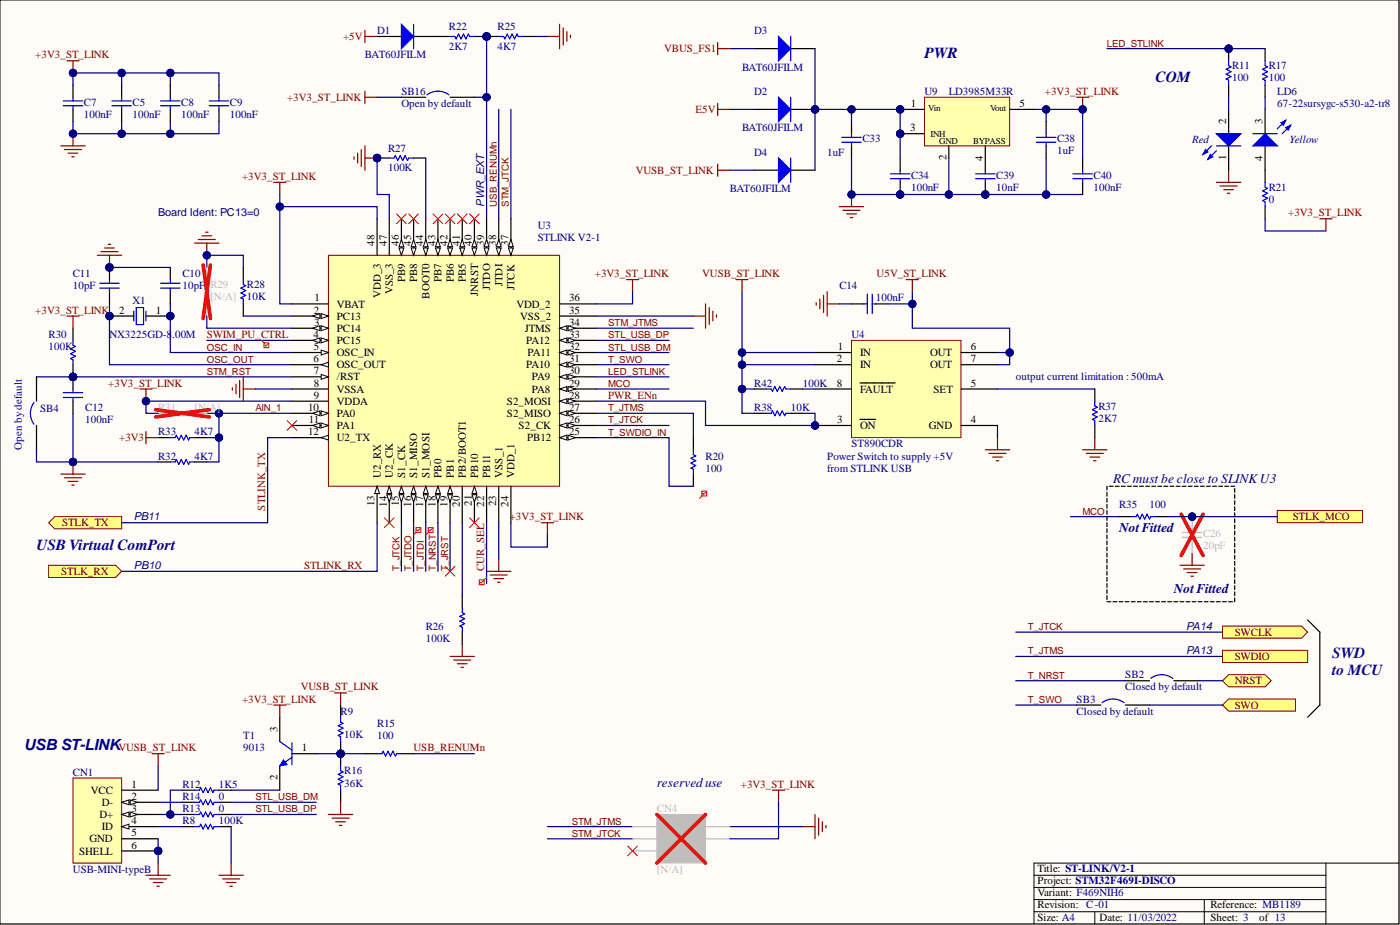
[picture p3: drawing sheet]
<svg xmlns="http://www.w3.org/2000/svg" width="292mm" height="193mm" viewBox="0 0 292 193" stroke-linecap="round" stroke-linejoin="round" font-family="sans-serif">
<defs><g id="words">
<g font-size="3.2" fill="#000080">
<text x="192.9" y="12">PWR</text>
<text x="241.1" y="17.1">COM</text>
<text x="7.6" y="114.7">USB Virtual ComPort</text>
<text x="5.1" y="156.6">USB ST-LINK</text>
</g>
<g font-size="3.2" fill="#11037f">
<text x="277.9" y="137.3">SWD</text>
<text x="277.9" y="140.8">to MCU</text>
</g>
<g font-size="2.8" fill="#000080">
<text x="232.2" y="100.8">RC must be close to SLINKU3</text>
<text x="233.5" y="111">NotFitted</text>
<text x="244.9" y="123.7">NotFitted</text>
<text x="137.1" y="164.2">reserveduse</text>
</g>
<g font-size="2.3" fill="#800000">
<text x="71.6" y="8.4">+5V</text>
<text x="138.6" y="10.9">VBUS_FS1</text>
<text x="7.4" y="12.2">+3V3_ST_LINK</text>
<text x="59.9" y="21">+3V3_ST_LINK</text>
<text x="145.1" y="23.6">E5V</text>
<text x="218" y="19.8">+3V3_ST_LINK</text>
<text x="50.5" y="37.5">+3V3_ST_LINK</text>
<text x="132.7" y="36.3">VUSB_ST_LINK</text>
<text x="268.8" y="45.1">+3V3_ST_LINK</text>
<text x="124.1" y="57.8">+3V3_ST_LINK</text>
<text x="146.5" y="57.8">VUSB_ST_LINK</text>
<text x="182.9" y="57.8">U5V_ST_LINK</text>
<text x="7.4" y="65.4">+3V3_ST_LINK</text>
<text x="43.1" y="70.5">SWIM_PU_CTRL</text>
<text x="22.6" y="80.6">+3V3_ST_LINK</text>
<text x="126.9" y="83.2">PWR_ENn</text>
<text x="24.9" y="92.1">+3V3</text>
<text x="55.3" y="106.5" transform="rotate(-90 55.3 106.5)">STLINK_TX</text>
<text x="12.9" y="109.8">STLK_TX</text>
<text x="106.3" y="108.5">+3V3_ST_LINK</text>
<text x="269.7" y="108.5">STLK_MCO</text>
<text x="12.8" y="120">STLK_RX</text>
<text x="63.5" y="118.7">STLINK_RX</text>
<text x="101" y="119.2" transform="rotate(-90 101 119.2)">CUR_SEL</text>
<text x="257.6" y="132.6">SWCLK</text>
<text x="257.6" y="137.7">SWDIO</text>
<text x="257.6" y="142.8">NRST</text>
<text x="50.5" y="146.6">+3V3_ST_LINK</text>
<text x="62.8" y="144">VUSB_ST_LINK</text>
<text x="257.6" y="147.8">SWO</text>
<text x="24.7" y="156.7">VUSB_ST_LINK</text>
<text x="86.3" y="156.7">USB_RENUMn</text>
<text x="154.6" y="164.3">+3V3_ST_LINK</text>
</g>
<g font-size="2.3" fill="#000080">
<text x="78.7" y="7.1">D1</text>
<text x="93.7" y="6.3">R22</text>
<text x="93.7" y="10.4">2K7</text>
<text x="103.8" y="6.3">R25</text>
<text x="103.8" y="10.4">4K7</text>
<text x="157.4" y="7.1">D3</text>
<text x="76.1" y="12.2">BAT60JFILM</text>
<text x="154.8" y="14.7">BAT60JFILM</text>
<text x="257.1" y="14.5">R11</text>
<text x="257.1" y="17">100</text>
<text x="264.7" y="14.5">R17</text>
<text x="264.7" y="17">100</text>
<text x="17.5" y="22.1">C7</text>
<text x="27.7" y="22.1">C5</text>
<text x="37.8" y="22.1">C8</text>
<text x="48" y="22.1">C9</text>
<text x="83.8" y="19.8">SB16</text>
<text x="83.8" y="22.3">Open by default</text>
<text x="157.4" y="19.8">D2</text>
<text x="192.9" y="19.8">U9</text>
<text x="198" y="19.8">LD3985M33R</text>
<text x="266.5" y="19.8">LD6</text>
<text x="266.5" y="22.3">67-22sursygc-s530-a2-tr8</text>
<text x="17.5" y="24.6">100nF</text>
<text x="27.7" y="24.6">100nF</text>
<text x="37.8" y="24.6">100nF</text>
<text x="48" y="24.6">100nF</text>
<text x="154.8" y="27.4">BAT60JFILM</text>
<text x="179.9" y="29.7">C33</text>
<text x="220.6" y="29.7">C38</text>
<text x="248.7" y="29.9">Red</text>
<text x="269" y="29.9">Yellow</text>
<text x="81" y="31.7">R27</text>
<text x="81" y="35.8">100K</text>
<text x="157.4" y="32.5">D4</text>
<text x="172.6" y="32.5">1uF</text>
<text x="220.6" y="32.2">1uF</text>
<text x="152.3" y="40.1">BAT60JFILM</text>
<text x="190.1" y="37.3">C34</text>
<text x="190.1" y="39.8">100nF</text>
<text x="207.9" y="37.3">C39</text>
<text x="207.9" y="39.8">10nF</text>
<text x="228.2" y="37.3">C40</text>
<text x="228.2" y="39.8">100nF</text>
<text x="264.7" y="39.8">R21</text>
<text x="33" y="45.1">Board Ident: PC13=0</text>
<text x="112.2" y="47.7">U3</text>
<text x="264.7" y="42.4">0</text>
<text x="112.2" y="50.2">STLINK V2-1</text>
<text x="15.2" y="57.8">C11</text>
<text x="38.1" y="57.8">C10</text>
<text x="15.2" y="60.4">10pF</text>
<text x="27.7" y="63.4">X1</text>
<text x="38.1" y="60.4">10pF R29</text>
<text x="51.5" y="60.1">R28</text>
<text x="51.5" y="62.6">10K</text>
<text x="175.1" y="60.4">C14</text>
<text x="182.7" y="62.9">100nF</text>
<text x="10.2" y="70.5">R30</text>
<text x="22.8" y="70.5">NX3225GD-8</text>
<text x="35.9" y="70.5">.00M</text>
<text x="177.7" y="70.5">U4</text>
<text x="10.2" y="73">100K</text>
<text x="157.4" y="80.6">R42</text>
<text x="167.5" y="80.6">100K</text>
<text x="211.9" y="79.4">output current limitation :500mA</text>
<text x="8.4" y="86">SB4</text>
<text x="17.8" y="85.7">C12</text>
<text x="17.8" y="88.3">100nF</text>
<text x="157.4" y="85.7">R38</text>
<text x="165" y="85.7">10K</text>
<text x="229.2" y="85.5">R37</text>
<text x="229.2" y="88">2K7</text>
<text x="4.6" y="93.8" transform="rotate(-90 4.6 93.8)">Open by default</text>
<text x="33" y="90.8">R33</text>
<text x="33" y="95.9">R32</text>
<text x="40.6" y="90.8">4K7</text>
<text x="40.6" y="95.9">4K7</text>
<text x="147.2" y="95.9">R20</text>
<text x="172.6" y="95.9">Power Switch to supply +5V</text>
<text x="177.7" y="93.3">ST890CDR</text>
<text x="147.2" y="98.4">100</text>
<text x="172.6" y="98.4">from STLINK USB</text>
<text x="233.5" y="106">R35</text>
<text x="239.8" y="106">100</text>
<text x="27.9" y="108.5">PB11</text>
<text x="27.9" y="118.7">PB10</text>
<text x="88.8" y="131.4">R26</text>
<text x="247.5" y="131.4">PA14</text>
<text x="88.8" y="133.9">100K</text>
<text x="247.5" y="136.4">PA13</text>
<text x="234.8" y="141.5">SB2</text>
<text x="71.1" y="149.1">R9</text>
<text x="224.6" y="146.6">SB3</text>
<text x="224.6" y="149.1">Closed by default</text>
<text x="234.8" y="144">Closed by default</text>
<text x="50.8" y="154.2">T1</text>
<text x="71.8" y="153.9">10K</text>
<text x="78.7" y="151.7">R15</text>
<text x="78.7" y="154.2">100</text>
<text x="15.2" y="161.8">CN1</text>
<text x="50.8" y="156.7">9013</text>
<text x="71.8" y="161.5">R16</text>
<text x="38.1" y="164.3">R12</text>
<text x="38.1" y="166.9">R14</text>
<text x="45.7" y="164.3">1K5</text>
<text x="45.7" y="166.9">0</text>
<text x="71.8" y="164.1">36K</text>
<text x="38.1" y="169.4">R13</text>
<text x="38.1" y="171.9">R8</text>
<text x="45.7" y="169.4">0</text>
<text x="45.7" y="171.9">100K</text>
<text x="15.2" y="182.1">USB-MINI-typeB</text>
</g>
<g font-size="2.3">
<text x="190" y="22.3">1</text>
<text x="212.7" y="22.3">5</text>
<text x="189.9" y="27.4">3</text>
<text x="255.8" y="25.9" transform="rotate(-90 255.8 25.9)">2</text>
<text x="263.4" y="25.9" transform="rotate(-90 263.4 25.9)">3</text>
<text x="197.5" y="33.5" transform="rotate(-90 197.5 33.5)">2</text>
<text x="205.1" y="33.6" transform="rotate(-90 205.1 33.6)">4</text>
<text x="255.8" y="33.3" transform="rotate(-90 255.8 33.3)">1</text>
<text x="263.4" y="33.6" transform="rotate(-90 263.4 33.6)">4</text>
<text x="78.2" y="51.2" transform="rotate(-90 78.2 51.2)">48</text>
<text x="80.7" y="51.2" transform="rotate(-90 80.7 51.2)">47</text>
<text x="83.2" y="51.2" transform="rotate(-90 83.2 51.2)">46</text>
<text x="85.8" y="51.2" transform="rotate(-90 85.8 51.2)">45</text>
<text x="88.3" y="51.2" transform="rotate(-90 88.3 51.2)">44</text>
<text x="90.9" y="51.2" transform="rotate(-90 90.9 51.2)">43</text>
<text x="93.4" y="51.2" transform="rotate(-90 93.4 51.2)">42</text>
<text x="95.9" y="51.2" transform="rotate(-90 95.9 51.2)">41</text>
<text x="98.5" y="51.2" transform="rotate(-90 98.5 51.2)">40</text>
<text x="101" y="51.2" transform="rotate(-90 101 51.2)">39</text>
<text x="103.6" y="51.2" transform="rotate(-90 103.6 51.2)">38</text>
<text x="106.1" y="51.2" transform="rotate(-90 106.1 51.2)">37</text>
<text x="84.5" y="58.9" transform="rotate(-90 84.5 58.9)">PB9</text>
<text x="87.1" y="58.8" transform="rotate(-90 87.1 58.8)">PB8</text>
<text x="92.1" y="58.8" transform="rotate(-90 92.1 58.8)">PB7</text>
<text x="94.7" y="58.9" transform="rotate(-90 94.7 58.9)">PB6</text>
<text x="97.2" y="58.8" transform="rotate(-90 97.2 58.8)">PB5</text>
<text x="104.8" y="59.7" transform="rotate(-90 104.8 59.7)">JTDI</text>
<text x="24.9" y="65.4">2</text>
<text x="32.5" y="65.4">1</text>
<text x="65.5" y="65.4">2</text>
<text x="65.7" y="62.9">1</text>
<text x="70.3" y="64.2">VBAT</text>
<text x="79.4" y="62.1" transform="rotate(-90 79.4 62.1)">VDD_3</text>
<text x="82" y="61.4" transform="rotate(-90 82 61.4)">VSS_3</text>
<text x="89.6" y="62.3" transform="rotate(-90 89.6 62.3)">BOOT0</text>
<text x="99.7" y="61.7" transform="rotate(-90 99.7 61.7)">JNRST</text>
<text x="102.3" y="60.5" transform="rotate(-90 102.3 60.5)">JTDO</text>
<text x="107.4" y="60.5" transform="rotate(-90 107.4 60.5)">JTCK</text>
<text x="107.8" y="64.2">VDD_2</text>
<text x="118.8" y="65.4">35</text>
<text x="118.8" y="62.9">36</text>
<text x="65.4" y="70.5">4</text>
<text x="65.6" y="68">3</text>
<text x="70.3" y="66.7">PC13</text>
<text x="70.3" y="69.2">PC14</text>
<text x="70.3" y="71.8">PC15</text>
<text x="108.5" y="66.7">VSS_2</text>
<text x="109.5" y="69.2">JTMS</text>
<text x="109.8" y="71.8">PA12</text>
<text x="118.8" y="70.5">33</text>
<text x="118.8" y="68">34</text>
<text x="65.4" y="75.6">6</text>
<text x="65.5" y="73">5</text>
<text x="70.3" y="74.3">OSC_IN</text>
<text x="70.3" y="76.8">OSC_OUT</text>
<text x="109.8" y="76.8">PA10</text>
<text x="110.1" y="74.3">PA11</text>
<text x="118.8" y="75.6">31</text>
<text x="118.8" y="73">32</text>
<text x="174.6" y="75.6">2</text>
<text x="174.8" y="73">1</text>
<text x="179.4" y="74.3">IN</text>
<text x="179.4" y="76.8">IN</text>
<text x="194.1" y="74.3">OUT</text>
<text x="194.1" y="76.8">OUT</text>
<text x="202.5" y="73">6</text>
<text x="202.5" y="75.6">7</text>
<text x="65.5" y="78.1">7</text>
<text x="65.5" y="80.6">8</text>
<text x="65.5" y="83.2">9</text>
<text x="70.3" y="79.4">/RST</text>
<text x="70.3" y="81.9">VSSA</text>
<text x="111" y="81.9">PA8</text>
<text x="111" y="79.4">PA9</text>
<text x="118.8" y="83.2">28</text>
<text x="118.8" y="80.6">29</text>
<text x="118.8" y="78.1">30</text>
<text x="174.6" y="80.6">8</text>
<text x="179.4" y="81.9">FAULT</text>
<text x="194.8" y="81.9">SET</text>
<text x="202.5" y="80.6">5</text>
<text x="64.3" y="85.7">10</text>
<text x="64.5" y="88.3">11</text>
<text x="70.3" y="84.4">VDDA</text>
<text x="70.3" y="87">PA0</text>
<text x="70.3" y="89.5">PA1</text>
<text x="105.8" y="87">S2_MISO</text>
<text x="105.8" y="84.4">S2_MOSI</text>
<text x="108.2" y="89.5">S2_CK</text>
<text x="118.8" y="88.3">26</text>
<text x="118.8" y="85.7">27</text>
<text x="174.7" y="88.3">3</text>
<text x="179.4" y="89.5">ON</text>
<text x="193.8" y="89.5">GND</text>
<text x="202.5" y="88.3">4</text>
<text x="64.3" y="90.8">12</text>
<text x="70.3" y="92.1">U2_TX</text>
<text x="110" y="92.1">PB12</text>
<text x="118.8" y="90.8">25</text>
<text x="79.4" y="99.7" transform="rotate(-90 79.4 99.7)">U2_RX</text>
<text x="82" y="99.7" transform="rotate(-90 82 99.7)">U2_CK</text>
<text x="84.5" y="99.7" transform="rotate(-90 84.5 99.7)">S1_CK</text>
<text x="87.1" y="99.7" transform="rotate(-90 87.1 99.7)">S1_MISO</text>
<text x="89.6" y="99.7" transform="rotate(-90 89.6 99.7)">S1_MOSI</text>
<text x="92.1" y="99.7" transform="rotate(-90 92.1 99.7)">PB0</text>
<text x="94.7" y="99.7" transform="rotate(-90 94.7 99.7)">PB1</text>
<text x="97.2" y="99.7" transform="rotate(-90 97.2 99.7)">PB2/BOOT1</text>
<text x="99.7" y="99.7" transform="rotate(-90 99.7 99.7)">PB10</text>
<text x="102.3" y="99.7" transform="rotate(-90 102.3 99.7)">PB11</text>
<text x="104.8" y="99.7" transform="rotate(-90 104.8 99.7)">VSS_1</text>
<text x="107.4" y="99.7" transform="rotate(-90 107.4 99.7)">VDD_1</text>
<text x="78.2" y="105.6" transform="rotate(-90 78.2 105.6)">13</text>
<text x="80.7" y="105.7" transform="rotate(-90 80.7 105.7)">14</text>
<text x="83.2" y="105.6" transform="rotate(-90 83.2 105.6)">15</text>
<text x="85.8" y="105.7" transform="rotate(-90 85.8 105.7)">16</text>
<text x="88.3" y="105.7" transform="rotate(-90 88.3 105.7)">17</text>
<text x="90.9" y="105.7" transform="rotate(-90 90.9 105.7)">18</text>
<text x="93.4" y="105.7" transform="rotate(-90 93.4 105.7)">19</text>
<text x="95.9" y="105.7" transform="rotate(-90 95.9 105.7)">20</text>
<text x="98.5" y="105.5" transform="rotate(-90 98.5 105.5)">21</text>
<text x="101" y="105.7" transform="rotate(-90 101 105.7)">22</text>
<text x="103.6" y="105.6" transform="rotate(-90 103.6 105.6)">23</text>
<text x="106.1" y="105.7" transform="rotate(-90 106.1 105.7)">24</text>
<text x="57.9" y="152.7" transform="rotate(-90 57.9 152.7)">3</text>
<text x="62.9" y="156.7">1</text>
<text x="19" y="165.6">VCC</text>
<text x="27.4" y="164.3">1</text>
<text x="27.4" y="166.9">2</text>
<text x="57.9" y="162.8" transform="rotate(-90 57.9 162.8)">2</text>
<text x="20.7" y="170.7">D+</text>
<text x="21.2" y="168.1">D-</text>
<text x="21.2" y="173.2">ID</text>
<text x="27.4" y="169.4">3</text>
<text x="27.4" y="171.9">4</text>
<text x="16.5" y="178.3">SHELL</text>
<text x="18.7" y="175.7">GND</text>
<text x="27.4" y="174.5">5</text>
<text x="27.4" y="177">6</text>
<text x="216.5" y="181.8">Title: ST-LINK/V2-1</text>
<text x="216.5" y="184.4">Project: STM32F469I-DISCO</text>
<text x="216.5" y="189.4">Revision: C-01</text>
<text x="216.5" y="186.9">Variant: F469NIH6</text>
<text x="252.5" y="189.4">Reference: MB1189</text>
<text x="216.5" y="192.2">Size: A4</text>
<text x="229.4" y="192.2">Date: 11/03/2022</text>
<text x="252.5" y="192.2">Sheet: 3</text>
<text x="262.7" y="192.2">of 13</text>
</g>
<text font-size="2.3" fill="#0c0087" x="101" y="43.1" transform="rotate(-90 101 43.1)">PWR_EXT</text>
<g font-size="2.3" fill="#bfbebc">
<text x="43.9" y="62.6">[N/A]</text>
<text x="33" y="85.7">R31</text>
<text x="40.6" y="85.7">[N/A]</text>
<text x="251" y="112.1">C26</text>
<text x="251" y="114.6">20pF</text>
<text x="137.1" y="169.4">CN4</text>
<text x="138.8" y="173.2">1</text>
<text x="144.4" y="173.2">2</text>
<text x="138.8" y="178.3">5</text>
<text x="137.1" y="182.1">[N/A]</text>
</g>
<g font-size="2" fill="#800000">
<text x="231" y="9.7">LED_STLINK</text>
<text x="103.6" y="43.1" transform="rotate(-90 103.6 43.1)">USB_RENUMn</text>
<text x="106.2" y="43.1" transform="rotate(-90 106.2 43.1)">STM_JTCK</text>
<text x="126.9" y="68">STM_JTMS</text>
<text x="126.9" y="70.6">STL_USB_DP</text>
<text x="43.1" y="73.1">OSC_IN</text>
<text x="43.1" y="75.7">OSC_OUT</text>
<text x="126.9" y="75.7">T_SWO</text>
<text x="126.9" y="73.1">STL_USB_DM</text>
<text x="43.1" y="78.2">STM_RST</text>
<text x="126.9" y="78.2">LED_STLINK</text>
<text x="126.9" y="80.7">MCO</text>
<text x="53.3" y="85.8">AIN_1</text>
<text x="126.9" y="88.3">T_JTCK</text>
<text x="126.9" y="85.8">T_JTMS</text>
<text x="126.9" y="90.9">T_SWDIO_IN</text>
<text x="225.9" y="107.4">MCO</text>
<text x="83.3" y="119.2" transform="rotate(-90 83.3 119.2)">T_JTCK</text>
<text x="85.9" y="119.2" transform="rotate(-90 85.9 119.2)">T_JTDO</text>
<text x="88.4" y="119.2" transform="rotate(-90 88.4 119.2)">T_JTDI</text>
<text x="90.9" y="119.2" transform="rotate(-90 90.9 119.2)">T_NRST</text>
<text x="93.5" y="119.2" transform="rotate(-90 93.5 119.2)">T_JRST</text>
<text x="214.5" y="131.4">T_JTCK</text>
<text x="214.5" y="136.5">T_JTMS</text>
<text x="214.5" y="141.6">T_NRST</text>
<text x="214.5" y="146.7">T_SWO</text>
<text x="53.3" y="167">STL_USB_DM</text>
<text x="53.3" y="169.5">STL_USB_DP</text>
<text x="119.3" y="172">STM_JTMS</text>
<text x="119.3" y="174.6">STM_JTCK</text>
</g>
<g font-size="1.9">
<text x="193.7" y="23.2">Vin</text>
<text x="206.6" y="23.2">Vout</text>
<text x="194.2" y="28.5">INH</text>
<text x="195.9" y="30">GND</text>
<text x="203" y="30">BYPASS</text>
</g>
</g></defs>
<path d="M0 0h291.9v192.7h-291.9z" fill-rule="evenodd" fill="#fffcf8"/>
<path d="M0 0h291.9v192.7h-291.9z" fill="none" stroke="#000" stroke-width=".21"/>
<path d="M0 0h291.9v192.7h-291.9z" fill-rule="evenodd" fill="#fffcf8"/>
<path d="M0 0h291.9v192.7h-291.9zM215.7 182.6h60.9M215.7 185.1h60.9M215.7 190.2h60.9M215.7 187.7h60.9M228.4 190.2v2.5M251.3 187.7v5M276.6 180.1v12.6M291.9 180.1h-76.2v12.6" fill="none" stroke="#000" stroke-width=".21"/>
<path d="M20.3 53.3h5.1M21.1 52.5h3.5M21.8 51.7h2.1M22.6 51h.5M22.8 53.3v2.5" fill="none" stroke="#800000" stroke-width=".25"/>
<circle cx="22.8" cy="55.8" r=".76" fill="#000080"/>
<circle cx="22.8" cy="55.8" r=".76" fill="none" stroke="#000080" stroke-width=".21"/>
<path d="M12.7 98.9h5.1M13.5 99.7h3.5M15.2 96.4v2.5M14.2 100.4h2M15 101.2h.5" fill="none" stroke="#800000" stroke-width=".25"/>
<circle cx="15.2" cy="96.4" r=".76" fill="#000080"/>
<circle cx="15.2" cy="96.4" r=".76" fill="none" stroke="#000080" stroke-width=".21"/>
<g fill="none" stroke="#800000" stroke-width=".25">
<path d="M40.6 50.7h5.1M41.4 50h3.5M42.1 49.2h2.1M42.9 48.4h.5M43.1 50.7v2.6M50 79.4v3.5M50.8 78.6v5.1M144.7 65.9h2.5M147.2 63.4v5.1M148 64.2v3.5M148.7 64.9v2.1M149.5 65.7v.5"/>
<path d="M48.5 80.9v.5M49.2 80.1v2.1M50.8 81.2h2.5M101.5 119.2h5.1M102.3 120h3.5M104.1 116.7v2.5M93.9 136.9h5.1M94.7 137.7h3.5M95.4 138.5h2.1M96.2 139.2h.5M96.4 134.4v2.5M103 120.7h2.1"/>
<path d="M103.8 121.5h.5"/>
</g>
<path d="M33 159.8v5" fill="none" stroke="#000080" stroke-width=".25"/>
<circle cx="43.1" cy="53.3" r=".76" fill="#000080"/>
<circle cx="43.1" cy="53.3" r=".76" fill="none" stroke="#000080" stroke-width=".21"/>
<path d="M43.1 55.8v-2.5h7.7v2.5" fill="none" stroke="#000080" stroke-width=".25"/>
<circle cx="43.1" cy="53.3" r=".76" fill="#000080"/>
<circle cx="43.1" cy="53.3" r=".76" fill="none" stroke="#000080" stroke-width=".21"/>
<path d="M43.1 86.2h2.6v10.2h-2.6" fill="none" stroke="#000080" stroke-width=".25"/>
<circle cx="45.7" cy="91.3" r=".76" fill="#000080"/>
<circle cx="45.7" cy="91.3" r=".76" fill="none" stroke="#000080" stroke-width=".21"/>
<circle cx="45.7" cy="86.2" r=".76" fill="#000080"/>
<circle cx="45.7" cy="86.2" r=".76" fill="none" stroke="#000080" stroke-width=".21"/>
<path d="M58.4 40.6v2.5" fill="none" stroke="#000080" stroke-width=".25"/>
<circle cx="58.4" cy="43.1" r=".76" fill="#000080"/>
<circle cx="58.4" cy="43.1" r=".76" fill="none" stroke="#000080" stroke-width=".21"/>
<path d="M22.8 55.8h12.7" fill="none" stroke="#000080" stroke-width=".25"/>
<circle cx="22.8" cy="55.8" r=".76" fill="#000080"/>
<circle cx="22.8" cy="55.8" r=".76" fill="none" stroke="#000080" stroke-width=".21"/>
<path d="M15.2 86.2v10.2h17.8" fill="none" stroke="#000080" stroke-width=".25"/>
<circle cx="15.2" cy="96.4" r=".76" fill="#000080"/>
<circle cx="15.2" cy="96.4" r=".76" fill="none" stroke="#000080" stroke-width=".21"/>
<path d="M7.6 93.8v2.6h7.6" fill="none" stroke="#000080" stroke-width=".25"/>
<circle cx="15.2" cy="96.4" r=".76" fill="#000080"/>
<circle cx="15.2" cy="96.4" r=".76" fill="none" stroke="#000080" stroke-width=".21"/>
<path d="M10.2 117.9h13.9l1.3 1.3-1.3 1.3h-13.9z" fill-rule="evenodd" fill="#ffff80"/>
<path d="M10.2 117.9h13.9l1.3 1.3-1.3 1.3h-13.9z" fill="none" stroke="#800000" stroke-width=".21"/>
<path d="M10.2 109l1.2-1.2h14v2.5h-14z" fill-rule="evenodd" fill="#ffff80"/>
<path d="M10.2 109l1.2-1.2h14v2.5h-14z" fill="none" stroke="#800000" stroke-width=".21"/>
<path d="M33 169.9h5.1M33 167.4h5.1M48.2 167.4h17.8M48.2 169.9h17.8" fill="none" stroke="#000080" stroke-width=".25"/>
<path d="M30.5 182.6h5M31.2 183.4h3.6M32 184.1h2M32.7 184.9h.5M33 180.1v2.5" fill="none" stroke="#800000" stroke-width=".25"/>
<circle cx="35.5" cy="169.9" r=".76" fill="#000080"/>
<circle cx="35.5" cy="169.9" r=".76" fill="none" stroke="#000080" stroke-width=".21"/>
<path d="M38.1 164.8h-2.6v5.1" fill="none" stroke="#000080" stroke-width=".25"/>
<circle cx="35.5" cy="169.9" r=".76" fill="#000080"/>
<circle cx="35.5" cy="169.9" r=".76" fill="none" stroke="#000080" stroke-width=".21"/>
<path d="M33 175v5.1" fill="none" stroke="#000080" stroke-width=".25"/>
<circle cx="33" cy="177.5" r=".76" fill="#000080"/>
<circle cx="33" cy="177.5" r=".76" fill="none" stroke="#000080" stroke-width=".21"/>
<path d="M38.1 164.8h2.5M38.1 167.4h2.5M38.1 169.9h2.5M45.7 164.8h2.5M45.7 167.4h2.5M45.7 169.9h2.5" fill="none" stroke="#000" stroke-width=".25"/>
<path d="M40.6 164.8h1l.3-.5 .5 1 .5-1 .5 1 .5-1 .5 1 .3-.5h1M40.6 167.4h1l.3-.5 .5 1 .5-1 .5 1 .5-1 .5 1 .3-.5h1M40.6 169.9h1l.3-.5 .5 1 .5-1 .5 1 .5-1 .5 1 .3-.5h1" fill="none" stroke="#00f" stroke-width=".25"/>
<path d="M43.1 55.8v3.5l.6 .3-1.1 .5 1.1 .5-1.1 .5 1.1 .5-1.1 .5 .5 .3v3.5" fill="none" stroke="#bfbebc" stroke-width=".25"/>
<path d="M42.4 55.3l1.5 11.1M43.9 55.3l-1.5 11.1" fill="none" stroke="#f00" stroke-width=".76"/>
<circle cx="15.2" cy="78.6" r=".76" fill="#000080"/>
<circle cx="15.2" cy="78.6" r=".76" fill="none" stroke="#000080" stroke-width=".21"/>
<path d="M15.2 68.5v2.5M15.2 76.1v2.5" fill="none" stroke="#000" stroke-width=".25"/>
<circle cx="15.2" cy="78.6" r=".76" fill="#000080"/>
<circle cx="15.2" cy="78.6" r=".76" fill="none" stroke="#000080" stroke-width=".21"/>
<path d="M33.5 59.1h4.1M35.5 58.3v.8M50.8 58.3v1l.5 .3-1 .5 1 .5-1 .5 1 .5-1 .5 .5 .3v1M15.2 71v1l.5 .3-1 .5 1 .5-1 .5 1 .5-1 .5 .5 .3v1M33.5 60.1h4.1M35.5 60.1v.8M35.5 91.3h1l.3-.5 .5 1 .5-1 .5 1 .5-1 .5 1 .3-.5h1M35.5 96.4h1l.3-.5 .5 1 .5-1 .5 1 .5-1 .5 1 .3-.5h1" fill="none" stroke="#00f" stroke-width=".25"/>
<path d="M35.5 55.8v2.5M50.8 55.8v2.5M35.5 60.9v2.5M50.8 63.4v2.5M33 91.3h2.5M33 96.4h2.5M40.6 91.3h2.5M40.6 96.4h2.5" fill="none" stroke="#000" stroke-width=".25"/>
<circle cx="22.8" cy="55.8" r=".76" fill="#000080"/>
<circle cx="22.8" cy="55.8" r=".76" fill="none" stroke="#000080" stroke-width=".21"/>
<path d="M22.8 55.8v2.5M22.8 60.9v2.5" fill="none" stroke="#000" stroke-width=".25"/>
<circle cx="22.8" cy="55.8" r=".76" fill="#000080"/>
<circle cx="22.8" cy="55.8" r=".76" fill="none" stroke="#000080" stroke-width=".21"/>
<path d="M20.8 59.1h4.1M22.8 58.3v.8M20.8 60.1h4.1M22.8 60.1v.8" fill="none" stroke="#00f" stroke-width=".25"/>
<circle cx="15.2" cy="78.6" r=".76" fill="#000080"/>
<circle cx="15.2" cy="78.6" r=".76" fill="none" stroke="#000080" stroke-width=".21"/>
<path d="M15.2 78.6v2.6M15.2 83.7v2.5" fill="none" stroke="#000" stroke-width=".25"/>
<circle cx="15.2" cy="78.6" r=".76" fill="#000080"/>
<circle cx="15.2" cy="78.6" r=".76" fill="none" stroke="#000080" stroke-width=".21"/>
<path d="M13.2 81.9h4.1M13.2 82.9h4.1M15.2 81.2v.7M15.2 82.9v.8" fill="none" stroke="#00f" stroke-width=".25"/>
<path d="M48.2 164.8h10.2" fill="none" stroke="#000080" stroke-width=".25"/>
<path d="M57.1 38h2.5M58.4 38v2.6M130.7 58.3h2.5M132 58.3v2.6M14 65.9h2.5M15.2 65.9v2.6M112.9 109h2.6M114.2 109v2.6" fill="none" stroke="#800000" stroke-width=".25"/>
<circle cx="170" cy="22.8" r=".76" fill="#000080"/>
<circle cx="170" cy="22.8" r=".76" fill="none" stroke="#000080" stroke-width=".21"/>
<path d="M157.4 22.8h5M165 22.8h5" fill="none" stroke="#000" stroke-width=".25"/>
<circle cx="170" cy="22.8" r=".76" fill="#000080"/>
<circle cx="170" cy="22.8" r=".76" fill="none" stroke="#000080" stroke-width=".21"/>
<path d="M162.4 20.3l2.6 2.5-2.6 2.6z" fill="#00f"/>
<path d="M162.4 20.3l2.6 2.5-2.6 2.6zM165 20.3v5.1" fill="none" stroke="#00f" stroke-width=".25"/>
<path d="M152.3 22.8h5.1" fill="none" stroke="#000080" stroke-width=".25"/>
<path d="M175.1 43.1h5.1M175.9 43.9h3.5M176.6 44.6h2.1M177.4 45.4h.5M177.7 40.6v2.5" fill="none" stroke="#800000" stroke-width=".25"/>
<circle cx="177.7" cy="40.6" r=".76" fill="#000080"/>
<circle cx="177.7" cy="40.6" r=".76" fill="none" stroke="#000080" stroke-width=".21"/>
<path d="M198 33v7.6" fill="none" stroke="#000080" stroke-width=".25"/>
<circle cx="198" cy="40.6" r=".76" fill="#000080"/>
<circle cx="198" cy="40.6" r=".76" fill="none" stroke="#000080" stroke-width=".21"/>
<path d="M177.7 25.4v2.5M177.7 30.4v2.6" fill="none" stroke="#000" stroke-width=".25"/>
<path d="M175.6 28.7h4.1M175.6 29.7h4.1M177.7 27.9v.8M177.7 29.7v.7" fill="none" stroke="#00f" stroke-width=".25"/>
<circle cx="205.6" cy="40.6" r=".76" fill="#000080"/>
<circle cx="205.6" cy="40.6" r=".76" fill="none" stroke="#000080" stroke-width=".21"/>
<path d="M205.6 38v2.6" fill="none" stroke="#000" stroke-width=".25"/>
<circle cx="205.6" cy="40.6" r=".76" fill="#000080"/>
<circle cx="205.6" cy="40.6" r=".76" fill="none" stroke="#000080" stroke-width=".21"/>
<path d="M205.6 33v2.5M218.3 25.4v2.5M218.3 30.4v2.6" fill="none" stroke="#000" stroke-width=".25"/>
<path d="M203.5 36.3h4.1M203.5 37.3h4.1M205.6 35.5v.8M205.6 37.3v.7M216.2 29.7h4.1M216.2 28.7h4.1M218.3 27.9v.8M218.3 29.7v.7" fill="none" stroke="#00f" stroke-width=".25"/>
<path d="M218.3 25.4v-2.6h7.6v10.2" fill="none" stroke="#000080" stroke-width=".25"/>
<circle cx="225.9" cy="22.8" r=".76" fill="#000080"/>
<circle cx="225.9" cy="22.8" r=".76" fill="none" stroke="#000080" stroke-width=".21"/>
<circle cx="218.3" cy="22.8" r=".76" fill="#000080"/>
<circle cx="218.3" cy="22.8" r=".76" fill="none" stroke="#000080" stroke-width=".21"/>
<path d="M218.3 33v7.6" fill="none" stroke="#000080" stroke-width=".25"/>
<circle cx="218.3" cy="40.6" r=".76" fill="#000080"/>
<circle cx="218.3" cy="40.6" r=".76" fill="none" stroke="#000080" stroke-width=".21"/>
<path d="M177.7 33v7.6h48.2" fill="none" stroke="#000080" stroke-width=".25"/>
<circle cx="218.3" cy="40.6" r=".76" fill="#000080"/>
<circle cx="218.3" cy="40.6" r=".76" fill="none" stroke="#000080" stroke-width=".21"/>
<circle cx="205.6" cy="40.6" r=".76" fill="#000080"/>
<circle cx="205.6" cy="40.6" r=".76" fill="none" stroke="#000080" stroke-width=".21"/>
<circle cx="198" cy="40.6" r=".76" fill="#000080"/>
<circle cx="198" cy="40.6" r=".76" fill="none" stroke="#000080" stroke-width=".21"/>
<circle cx="187.8" cy="40.6" r=".76" fill="#000080"/>
<circle cx="187.8" cy="40.6" r=".76" fill="none" stroke="#000080" stroke-width=".21"/>
<circle cx="177.7" cy="40.6" r=".76" fill="#000080"/>
<circle cx="177.7" cy="40.6" r=".76" fill="none" stroke="#000080" stroke-width=".21"/>
<path d="M215.7 22.8h2.6" fill="none" stroke="#000080" stroke-width=".25"/>
<circle cx="218.3" cy="22.8" r=".76" fill="#000080"/>
<circle cx="218.3" cy="22.8" r=".76" fill="none" stroke="#000080" stroke-width=".21"/>
<circle cx="187.8" cy="22.8" r=".76" fill="#000080"/>
<circle cx="187.8" cy="22.8" r=".76" fill="none" stroke="#000080" stroke-width=".21"/>
<circle cx="187.8" cy="27.9" r=".76" fill="#000080"/>
<circle cx="187.8" cy="27.9" r=".76" fill="none" stroke="#000080" stroke-width=".21"/>
<path d="M192.9 20.3h17.8v10.1h-17.8z" fill-rule="evenodd" fill="#ffffb0"/>
<path d="M192.9 20.3h17.8v10.1h-17.8z" fill="none" stroke="#800000" stroke-width=".21"/>
<path d="M187.8 22.8h5.1M210.7 22.8h5" fill="none" stroke="#000" stroke-width=".25"/>
<circle cx="187.8" cy="22.8" r=".76" fill="#000080"/>
<circle cx="187.8" cy="22.8" r=".76" fill="none" stroke="#000080" stroke-width=".21"/>
<path d="M187.8 27.9h5.1M198 30.4v2.6" fill="none" stroke="#000" stroke-width=".25"/>
<circle cx="187.8" cy="27.9" r=".76" fill="#000080"/>
<circle cx="187.8" cy="27.9" r=".76" fill="none" stroke="#000080" stroke-width=".21"/>
<path d="M205.6 30.4v2.6" fill="none" stroke="#000" stroke-width=".25"/>
<circle cx="187.8" cy="40.6" r=".76" fill="#000080"/>
<circle cx="187.8" cy="40.6" r=".76" fill="none" stroke="#000080" stroke-width=".21"/>
<path d="M187.8 38v2.6" fill="none" stroke="#000" stroke-width=".25"/>
<circle cx="187.8" cy="40.6" r=".76" fill="#000080"/>
<circle cx="187.8" cy="40.6" r=".76" fill="none" stroke="#000080" stroke-width=".21"/>
<path d="M187.8 33v2.5M225.9 33v2.5M225.9 38v2.6" fill="none" stroke="#000" stroke-width=".25"/>
<path d="M185.8 36.3h4M185.8 37.3h4M187.8 35.5v.8M187.8 37.3v.7M223.9 36.3h4M223.9 37.3h4M225.9 35.5v.8M225.9 37.3v.7" fill="none" stroke="#00f" stroke-width=".25"/>
<path d="M224.6 20.3h2.6M225.9 20.3v2.5" fill="none" stroke="#800000" stroke-width=".25"/>
<circle cx="225.9" cy="22.8" r=".76" fill="#000080"/>
<circle cx="225.9" cy="22.8" r=".76" fill="none" stroke="#000080" stroke-width=".21"/>
<circle cx="71.1" cy="157.2" r=".76" fill="#000080"/>
<circle cx="71.1" cy="157.2" r=".76" fill="none" stroke="#000080" stroke-width=".21"/>
<path d="M71.1 147.1v2.5M71.1 154.7v2.5" fill="none" stroke="#000" stroke-width=".25"/>
<circle cx="71.1" cy="157.2" r=".76" fill="#000080"/>
<circle cx="71.1" cy="157.2" r=".76" fill="none" stroke="#000080" stroke-width=".21"/>
<path d="M71.1 149.6v1l.5 .3-1 .5 1 .5-1 .5 1 .5-1 .5 .5 .3v1" fill="none" stroke="#00f" stroke-width=".25"/>
<circle cx="71.1" cy="157.2" r=".76" fill="#000080"/>
<circle cx="71.1" cy="157.2" r=".76" fill="none" stroke="#000080" stroke-width=".21"/>
<path d="M71.1 157.2v2.6" fill="none" stroke="#000" stroke-width=".25"/>
<circle cx="71.1" cy="157.2" r=".76" fill="#000080"/>
<circle cx="71.1" cy="157.2" r=".76" fill="none" stroke="#000080" stroke-width=".21"/>
<path d="M76.1 157.2h2.6M83.8 157.2h2.5M71.1 164.8v2.6" fill="none" stroke="#000" stroke-width=".25"/>
<path d="M71.1 159.8v1l.5 .2-1 .5 1 .6-1 .5 1 .5-1 .5 .5 .2v1M78.7 157.2h1l.2-.5 .6 1 .5-1 .5 1 .5-1 .5 1 .2-.5h1.1" fill="none" stroke="#00f" stroke-width=".25"/>
<path d="M68.5 169.9h5.1M69.3 170.7h3.5M70 171.4h2.1M70.8 172.2h.5M71.1 167.4v2.5" fill="none" stroke="#800000" stroke-width=".25"/>
<path d="M66 157.2h10.1" fill="none" stroke="#000080" stroke-width=".25"/>
<circle cx="71.1" cy="157.2" r=".76" fill="#000080"/>
<circle cx="71.1" cy="157.2" r=".76" fill="none" stroke="#000080" stroke-width=".21"/>
<path d="M86.3 157.2h12.7" fill="none" stroke="#000080" stroke-width=".25"/>
<path d="M149.7 21.6v2.5M149.7 22.8h2.6M57.1 147.1h2.5M58.4 147.1v2.5" fill="none" stroke="#800000" stroke-width=".25"/>
<path d="M157.4 35.5h5M165 35.5h5M96.4 124.3v2.5M96.4 131.9v2.5" fill="none" stroke="#000" stroke-width=".25"/>
<path d="M96.4 126.8v1l.6 .3-1.1 .5 1.1 .5-1.1 .5 1.1 .5-1.1 .5 .5 .3v1" fill="none" stroke="#00f" stroke-width=".25"/>
<path d="M162.4 33l2.6 2.5-2.6 2.5z" fill="#00f"/>
<path d="M162.4 33l2.6 2.5-2.6 2.5zM165 33v5" fill="none" stroke="#00f" stroke-width=".25"/>
<path d="M152.3 35.5h5.1M177.7 25.4v-2.6h10.1v10.2" fill="none" stroke="#000080" stroke-width=".25"/>
<circle cx="187.8" cy="27.9" r=".76" fill="#000080"/>
<circle cx="187.8" cy="27.9" r=".76" fill="none" stroke="#000080" stroke-width=".21"/>
<circle cx="187.8" cy="22.8" r=".76" fill="#000080"/>
<circle cx="187.8" cy="22.8" r=".76" fill="none" stroke="#000080" stroke-width=".21"/>
<circle cx="177.7" cy="22.8" r=".76" fill="#000080"/>
<circle cx="177.7" cy="22.8" r=".76" fill="none" stroke="#000080" stroke-width=".21"/>
<path d="M25.4 15.2v2.6" fill="none" stroke="#000080" stroke-width=".25"/>
<circle cx="25.4" cy="15.2" r=".76" fill="#000080"/>
<circle cx="25.4" cy="15.2" r=".76" fill="none" stroke="#000080" stroke-width=".21"/>
<path d="M25.4 25.4v2.5" fill="none" stroke="#000080" stroke-width=".25"/>
<circle cx="25.4" cy="27.9" r=".76" fill="#000080"/>
<circle cx="25.4" cy="27.9" r=".76" fill="none" stroke="#000080" stroke-width=".21"/>
<path d="M15.2 17.8v-2.6h20.3v2.6" fill="none" stroke="#000080" stroke-width=".25"/>
<circle cx="15.2" cy="15.2" r=".76" fill="#000080"/>
<circle cx="15.2" cy="15.2" r=".76" fill="none" stroke="#000080" stroke-width=".21"/>
<circle cx="25.4" cy="15.2" r=".76" fill="#000080"/>
<circle cx="25.4" cy="15.2" r=".76" fill="none" stroke="#000080" stroke-width=".21"/>
<circle cx="35.5" cy="15.2" r=".76" fill="#000080"/>
<circle cx="35.5" cy="15.2" r=".76" fill="none" stroke="#000080" stroke-width=".21"/>
<path d="M35.5 15.2h10.2v2.6" fill="none" stroke="#000080" stroke-width=".25"/>
<circle cx="35.5" cy="15.2" r=".76" fill="#000080"/>
<circle cx="35.5" cy="15.2" r=".76" fill="none" stroke="#000080" stroke-width=".21"/>
<path d="M15.2 25.4v2.5h30.5v-2.5" fill="none" stroke="#000080" stroke-width=".25"/>
<circle cx="35.5" cy="27.9" r=".76" fill="#000080"/>
<circle cx="35.5" cy="27.9" r=".76" fill="none" stroke="#000080" stroke-width=".21"/>
<circle cx="25.4" cy="27.9" r=".76" fill="#000080"/>
<circle cx="25.4" cy="27.9" r=".76" fill="none" stroke="#000080" stroke-width=".21"/>
<circle cx="15.2" cy="27.9" r=".76" fill="#000080"/>
<circle cx="15.2" cy="27.9" r=".76" fill="none" stroke="#000080" stroke-width=".21"/>
<path d="M35.5 25.4v2.5" fill="none" stroke="#000080" stroke-width=".25"/>
<circle cx="35.5" cy="27.9" r=".76" fill="#000080"/>
<circle cx="35.5" cy="27.9" r=".76" fill="none" stroke="#000080" stroke-width=".21"/>
<path d="M12.7 30.4h5.1M13.5 31.2h3.5M14.2 32h2M15 32.7h.5M15.2 27.9v2.5" fill="none" stroke="#800000" stroke-width=".25"/>
<circle cx="15.2" cy="27.9" r=".76" fill="#000080"/>
<circle cx="15.2" cy="27.9" r=".76" fill="none" stroke="#000080" stroke-width=".21"/>
<path d="M15.2 17.8v2.5M25.4 17.8v2.5M35.5 17.8v2.5M45.7 17.8v2.5M15.2 22.8v2.6M25.4 22.8v2.6M35.5 22.8v2.6M45.7 22.8v2.6" fill="none" stroke="#000" stroke-width=".25"/>
<g fill="none" stroke="#00f" stroke-width=".25">
<path d="M13.2 21h4.1M13.2 22.1h4.1M15.2 20.3v.7M15.2 22.1v.7M23.3 21h4.1M23.3 22.1h4.1M25.4 20.3v.7M25.4 22.1v.7M33.5 21h4.1M33.5 22.1h4.1M35.5 20.3v.7M35.5 22.1v.7"/>
<path d="M43.7 21h4M43.7 22.1h4M45.7 20.3v.7M45.7 22.1v.7"/>
</g>
<path d="M14 12.7h2.5M15.2 12.7v2.5" fill="none" stroke="#800000" stroke-width=".25"/>
<circle cx="15.2" cy="15.2" r=".76" fill="#000080"/>
<circle cx="15.2" cy="15.2" r=".76" fill="none" stroke="#000080" stroke-width=".21"/>
<path d="M58.4 149.6v5.1M58.4 159.8v5M60.9 157.2h5.1" fill="none" stroke="#000" stroke-width=".25"/>
<path d="M58.4 154.7l2.5 1.8M60.9 158l-2.5 1.8M60.9 154.9v4.6" fill="none" stroke="#00f" stroke-width=".25"/>
<path d="M59.1 158.5l.8 1-1.5 .3z" fill="#00f"/>
<path d="M59.1 158.5l.8 1-1.5 .3z" fill="none" stroke="#00f" stroke-width=".21"/>
<g fill="none" stroke="#800000" stroke-width=".25">
<path d="M149.7 34.2v2.6M149.7 35.5h2.6M253.8 38h5.1M254.6 38.8h3.5M255.3 39.6h2.1M256.3 35.5v2.5M256.1 40.3h.5M30.5 90v2.6M30.5 91.3h2.5M31.7 157.2h2.6M33 157.2v2.6M69.8 144.6h2.5"/>
<path d="M71.1 144.6v2.5"/>
</g>
<path d="M256.3 22.8v5.1M256.3 30.4v5.1" fill="none" stroke="#000" stroke-width=".25"/>
<path d="M253.8 27.9h5.1l-2.6 2.5z" fill="#00f"/>
<path d="M253.8 27.9h5.1l-2.6 2.5zM268.3 25.1l-1.8 1.8M269.3 26.1l-1.8 1.8" fill="none" stroke="#00f" stroke-width=".25"/>
<path d="M268.3 26.6l1-.5-.5 1z" fill="#00f"/>
<path d="M268.3 26.6l1-.5-.5 1z" fill="none" stroke="#00f" stroke-width=".25"/>
<path d="M267.3 25.6l1-.5-.5 1z" fill="#00f"/>
<path d="M253.8 30.4h5.1M267.3 25.6l1-.5-.5 1z" fill="none" stroke="#00f" stroke-width=".25"/>
<path d="M264 22.8v5.1M264 30.4v5.1" fill="none" stroke="#000" stroke-width=".25"/>
<path d="M261.4 30.4l2.6-2.5 2.5 2.5z" fill="#00f"/>
<path d="M252.8 30.4l-1.8 1.8M253.8 31.4l-1.8 1.8M261.4 30.4l2.6-2.5 2.5 2.5z" fill="none" stroke="#00f" stroke-width=".25"/>
<path d="M251.5 31.2l.5 .5-1 .5z" fill="#00f"/>
<path d="M251.5 31.2l.5 .5-1 .5z" fill="none" stroke="#00f" stroke-width=".25"/>
<path d="M252.5 32.2l.5 .5-1 .5z" fill="#00f"/>
<path d="M252.5 32.2l.5 .5-1 .5zM261.4 27.9h5.1" fill="none" stroke="#00f" stroke-width=".25"/>
<path d="M231 10.1h33" fill="none" stroke="#000080" stroke-width=".25"/>
<circle cx="256.3" cy="10.1" r=".76" fill="#000080"/>
<circle cx="256.3" cy="10.1" r=".76" fill="none" stroke="#000080" stroke-width=".21"/>
<circle cx="256.3" cy="10.1" r=".76" fill="#000080"/>
<circle cx="256.3" cy="10.1" r=".76" fill="none" stroke="#000080" stroke-width=".21"/>
<path d="M256.3 10.1v2.6M256.3 17.8v2.5" fill="none" stroke="#000" stroke-width=".25"/>
<circle cx="256.3" cy="10.1" r=".76" fill="#000080"/>
<circle cx="256.3" cy="10.1" r=".76" fill="none" stroke="#000080" stroke-width=".21"/>
<path d="M256.3 12.7v1l.5 .2-1 .6 1 .5-1 .5 1 .5-1 .5 .5 .2v1.1M264 12.7v1l.5 .2-1.1 .6 1.1 .5-1.1 .5 1.1 .5-1.1 .5 .6 .2v1.1M264 38v1.1l.5 .2-1.1 .5 1.1 .5-1.1 .5 1.1 .5-1.1 .5 .6 .3v1" fill="none" stroke="#00f" stroke-width=".25"/>
<path d="M157.4 10.1h5M165 10.1h5M264 10.1v2.6M264 17.8v2.5M264 35.5v2.5M264 43.1v2.5" fill="none" stroke="#000" stroke-width=".25"/>
<path d="M256.3 20.3v2.5M264 20.3v2.5M264 45.6v2.6h12.6" fill="none" stroke="#000080" stroke-width=".25"/>
<path d="M275.4 45.6h2.5M276.6 45.6v2.6" fill="none" stroke="#800000" stroke-width=".25"/>
<path d="M162.4 7.6l2.6 2.5-2.6 2.6z" fill="#00f"/>
<path d="M162.4 7.6l2.6 2.5-2.6 2.6zM165 7.6v5.1" fill="none" stroke="#00f" stroke-width=".25"/>
<path d="M152.3 10.1h5.1M170 22.8h7.7" fill="none" stroke="#000080" stroke-width=".25"/>
<circle cx="170" cy="22.8" r=".76" fill="#000080"/>
<circle cx="170" cy="22.8" r=".76" fill="none" stroke="#000080" stroke-width=".21"/>
<circle cx="177.7" cy="22.8" r=".76" fill="#000080"/>
<circle cx="177.7" cy="22.8" r=".76" fill="none" stroke="#000080" stroke-width=".21"/>
<path d="M73.9 32.7v.5M74.6 32v2M75.4 31.2v3.5M76.1 30.4v5.1M76.1 33h2.6" fill="none" stroke="#800000" stroke-width=".25"/>
<circle cx="78.7" cy="33" r=".76" fill="#000080"/>
<circle cx="78.7" cy="33" r=".76" fill="none" stroke="#000080" stroke-width=".21"/>
<circle cx="78.7" cy="33" r=".76" fill="#000080"/>
<circle cx="78.7" cy="33" r=".76" fill="none" stroke="#000080" stroke-width=".21"/>
<path d="M78.7 33h2.5M86.3 33h2.5" fill="none" stroke="#000" stroke-width=".25"/>
<circle cx="78.7" cy="33" r=".76" fill="#000080"/>
<circle cx="78.7" cy="33" r=".76" fill="none" stroke="#000080" stroke-width=".21"/>
<path d="M81.2 33h1l.3-.5 .5 1 .5-1 .5 1 .5-1 .5 1 .3-.5h1" fill="none" stroke="#00f" stroke-width=".25"/>
<circle cx="101.5" cy="7.6" r=".76" fill="#000080"/>
<circle cx="101.5" cy="7.6" r=".76" fill="none" stroke="#000080" stroke-width=".21"/>
<path d="M99 7.6h2.5" fill="none" stroke="#000" stroke-width=".25"/>
<circle cx="101.5" cy="7.6" r=".76" fill="#000080"/>
<circle cx="101.5" cy="7.6" r=".76" fill="none" stroke="#000080" stroke-width=".21"/>
<path d="M91.4 7.6h2.5" fill="none" stroke="#000" stroke-width=".25"/>
<path d="M93.9 7.6h1l.3 .5 .5-1 .5 1 .5-1 .5 1 .5-1 .3 .5h1" fill="none" stroke="#00f" stroke-width=".25"/>
<circle cx="101.5" cy="7.6" r=".76" fill="#000080"/>
<circle cx="101.5" cy="7.6" r=".76" fill="none" stroke="#000080" stroke-width=".21"/>
<path d="M101.5 7.6h2.6M109.1 7.6h2.6" fill="none" stroke="#000" stroke-width=".25"/>
<circle cx="101.5" cy="7.6" r=".76" fill="#000080"/>
<circle cx="101.5" cy="7.6" r=".76" fill="none" stroke="#000080" stroke-width=".21"/>
<path d="M104.1 7.6h1l.2 .5 .5-1 .5 1 .6-1 .5 1 .5-1 .2 .5h1" fill="none" stroke="#00f" stroke-width=".25"/>
<path d="M76.1 7.6h2.6M76.1 6.3v2.6M114.2 7.6h2.5M116.7 5.1v5M117.5 5.8v3.6M118.3 6.6v2M119 7.4v.5" fill="none" stroke="#800000" stroke-width=".25"/>
<path d="M111.7 7.6h2.5" fill="none" stroke="#000080" stroke-width=".25"/>
<circle cx="170" cy="88.8" r=".76" fill="#000080"/>
<circle cx="170" cy="88.8" r=".76" fill="none" stroke="#000080" stroke-width=".21"/>
<path d="M177.7 71h22.8v20.3h-22.8z" fill-rule="evenodd" fill="#ffffb0"/>
<path d="M177.7 71h22.8v20.3h-22.8z" fill="none" stroke="#800000" stroke-width=".21"/>
<path d="M170 73.5h7.7M170 76.1h7.7M170 88.8h7.7M179.4 87.5h3.3" fill="none" stroke="#000" stroke-width=".25"/>
<circle cx="170" cy="88.8" r=".76" fill="#000080"/>
<circle cx="170" cy="88.8" r=".76" fill="none" stroke="#000080" stroke-width=".21"/>
<path d="M179.4 79.9h7.4M200.5 73.5h7.6M200.5 76.1h7.6M157.4 81.2h2.5M165 81.2h2.5M170 81.2h7.7M200.5 88.8h7.6M200.5 81.2h7.6" fill="none" stroke="#000" stroke-width=".25"/>
<path d="M153.6 58.3h2.5M154.8 58.3v2.6M189.1 58.3h2.5M190.4 58.3v2.6M205.6 93.8h5.1M206.3 94.6h3.6M207.1 95.4h2M207.9 96.1h.5M208.1 91.3v2.5" fill="none" stroke="#800000" stroke-width=".25"/>
<path d="M170 76.1h-15.2v5.1h2.6M208.1 88.8v2.5" fill="none" stroke="#000080" stroke-width=".25"/>
<path d="M159.9 81.2h1l.3 .5 .5-1.1 .5 1.1 .5-1.1 .5 1.1 .5-1.1 .3 .6h1" fill="none" stroke="#00f" stroke-width=".25"/>
<circle cx="154.8" cy="76.1" r=".76" fill="#000080"/>
<circle cx="154.8" cy="76.1" r=".76" fill="none" stroke="#000080" stroke-width=".21"/>
<circle cx="154.8" cy="81.2" r=".76" fill="#000080"/>
<circle cx="154.8" cy="81.2" r=".76" fill="none" stroke="#000080" stroke-width=".21"/>
<path d="M154.8 81.2v5h2.6M167.5 81.2h2.5" fill="none" stroke="#000080" stroke-width=".25"/>
<path d="M157.4 86.2h2.5M165 86.2h2.5" fill="none" stroke="#000" stroke-width=".25"/>
<path d="M159.9 86.2h1l.3-.5 .5 1 .5-1 .5 1 .5-1 .5 1 .3-.5h1" fill="none" stroke="#00f" stroke-width=".25"/>
<circle cx="154.8" cy="81.2" r=".76" fill="#000080"/>
<circle cx="154.8" cy="81.2" r=".76" fill="none" stroke="#000080" stroke-width=".21"/>
<path d="M208.1 73.5h2.6v2.6h-2.6" fill="none" stroke="#000080" stroke-width=".25"/>
<circle cx="210.7" cy="73.5" r=".76" fill="#000080"/>
<circle cx="210.7" cy="73.5" r=".76" fill="none" stroke="#000080" stroke-width=".21"/>
<path d="M228.4 81.2v2.5M228.4 88.8v2.5" fill="none" stroke="#000" stroke-width=".25"/>
<path d="M228.4 83.7v1l.5 .3-1 .5 1 .5-1 .5 1 .5-1 .5 .5 .2v1.1" fill="none" stroke="#00f" stroke-width=".25"/>
<path d="M225.9 93.8h5.1M226.6 94.6h3.6M227.4 95.4h2M228.2 96.1h.5M228.4 91.3v2.5" fill="none" stroke="#800000" stroke-width=".25"/>
<path d="M154.8 73.5h15.2M208.1 81.2h20.3" fill="none" stroke="#000080" stroke-width=".25"/>
<circle cx="154.8" cy="73.5" r=".76" fill="#000080"/>
<circle cx="154.8" cy="73.5" r=".76" fill="none" stroke="#000080" stroke-width=".21"/>
<path d="M177.7 63.4h2.5M182.7 63.4h2.6" fill="none" stroke="#000" stroke-width=".25"/>
<path d="M180.2 63.4h.8M181 61.4v4M182 61.4v4M182 63.4h.7" fill="none" stroke="#00f" stroke-width=".25"/>
<path d="M185.3 63.4h5.1" fill="none" stroke="#000080" stroke-width=".25"/>
<circle cx="190.4" cy="63.4" r=".76" fill="#000080"/>
<circle cx="190.4" cy="63.4" r=".76" fill="none" stroke="#000080" stroke-width=".21"/>
<path d="M170.3 63.1v.6M171.1 62.4v2M171.8 61.6v3.6M172.6 60.9v5M172.6 63.4h2.5" fill="none" stroke="#800000" stroke-width=".25"/>
<path d="M154.8 60.9v15.2M175.1 63.4h2.6" fill="none" stroke="#000080" stroke-width=".25"/>
<circle cx="154.8" cy="76.1" r=".76" fill="#000080"/>
<circle cx="154.8" cy="76.1" r=".76" fill="none" stroke="#000080" stroke-width=".21"/>
<circle cx="154.8" cy="73.5" r=".76" fill="#000080"/>
<circle cx="154.8" cy="73.5" r=".76" fill="none" stroke="#000080" stroke-width=".21"/>
<path d="M190.4 60.9v7.6h20.3v5" fill="none" stroke="#000080" stroke-width=".25"/>
<circle cx="210.7" cy="73.5" r=".76" fill="#000080"/>
<circle cx="210.7" cy="73.5" r=".76" fill="none" stroke="#000080" stroke-width=".21"/>
<circle cx="190.4" cy="63.4" r=".76" fill="#000080"/>
<circle cx="190.4" cy="63.4" r=".76" fill="none" stroke="#000080" stroke-width=".21"/>
<path d="M78.7 7.6h5.1M86.3 7.6h5.1" fill="none" stroke="#000" stroke-width=".25"/>
<path d="M83.8 5.1l2.5 2.5-2.5 2.5z" fill="#00f"/>
<path d="M83.8 5.1l2.5 2.5-2.5 2.5zM86.3 5.1v5" fill="none" stroke="#00f" stroke-width=".25"/>
<path d="M76.1 19v2.6M76.1 20.3h2.6M45.7 182.6h5.1M46.4 183.4h3.6M47.2 184.1h2M48 184.9h.5M48.2 180.1v2.5" fill="none" stroke="#800000" stroke-width=".25"/>
<path d="M78.7 20.3h5.1" fill="none" stroke="#000080" stroke-width=".25"/>
<circle cx="33" cy="177.5" r=".76" fill="#000080"/>
<circle cx="33" cy="177.5" r=".76" fill="none" stroke="#000080" stroke-width=".21"/>
<path d="M15.2 162.3h10.2v17.8h-10.2z" fill-rule="evenodd" fill="#ffffb0"/>
<path d="M15.2 162.3h10.2v17.8h-10.2z" fill="none" stroke="#800000" stroke-width=".21"/>
<path d="M25.4 164.8h7.6M25.4 167.4h7.6" fill="none" stroke="#000" stroke-width=".25"/>
<path d="M25.4 167.4l1.5-.5v1z" fill="#f8fcff"/>
<path d="M25.4 167.4l1.5-.5v1z" fill="none" stroke="#000" stroke-width=".21"/>
<path d="M27.2 166.9l1.5 .5-1.5 .5z" fill="#f8fcff"/>
<path d="M27.2 166.9l1.5 .5-1.5 .5z" fill="none" stroke="#000" stroke-width=".21"/>
<path d="M25.4 169.9h7.6" fill="none" stroke="#000" stroke-width=".25"/>
<path d="M25.4 169.9l1.5-.5v1z" fill="#f8fcff"/>
<path d="M25.4 169.9l1.5-.5v1z" fill="none" stroke="#000" stroke-width=".21"/>
<path d="M27.2 169.4l1.5 .5-1.5 .5z" fill="#f8fcff"/>
<path d="M27.2 169.4l1.5 .5-1.5 .5z" fill="none" stroke="#000" stroke-width=".21"/>
<path d="M25.4 172.4h7.6" fill="none" stroke="#000" stroke-width=".25"/>
<path d="M25.4 172.4l1.5-.5v1.1z" fill="#f8fcff"/>
<path d="M25.4 172.4l1.5-.5v1.1z" fill="none" stroke="#000" stroke-width=".21"/>
<path d="M25.4 175h7.6M25.4 177.5h7.6" fill="none" stroke="#000" stroke-width=".25"/>
<circle cx="33" cy="177.5" r=".76" fill="#000080"/>
<circle cx="33" cy="177.5" r=".76" fill="none" stroke="#000080" stroke-width=".21"/>
<path d="M211.9 131.9h43.2M211.9 136.9h43.2M33 172.4h5.1M48.2 172.4v7.7M114.2 172.4h17.8M114.2 175h17.8M152.3 172.4h15.2" fill="none" stroke="#000080" stroke-width=".25"/>
<path d="M167.5 172.4h2.5M170 169.9v5.1M170.8 170.7v3.5M171.6 171.4v2.1M172.3 172.2v.5" fill="none" stroke="#800000" stroke-width=".25"/>
<path d="M255.1 142l1.2-1.3h7.7l1.2 1.3-1.2 1.3h-7.7z" fill-rule="evenodd" fill="#ffff80"/>
<path d="M255.1 142l1.2-1.3h7.7l1.2 1.3-1.2 1.3h-7.7z" fill="none" stroke="#800000" stroke-width=".21"/>
<path d="M144.7 91.3v2.5M144.7 98.9v2.5" fill="none" stroke="#000" stroke-width=".25"/>
<path d="M144.7 93.8v1l.5 .3-1 .5 1 .5-1 .5 1 .5-1 .5 .5 .3v1" fill="none" stroke="#00f" stroke-width=".25"/>
<path d="M255.1 130.6h16.5l1.2 1.3-1.2 1.2h-16.5z" fill-rule="evenodd" fill="#ffff80"/>
<path d="M255.1 130.6h16.5l1.2 1.3-1.2 1.2h-16.5z" fill="none" stroke="#800000" stroke-width=".21"/>
<path d="M255.1 135.7h17.7v2.5h-17.7z" fill-rule="evenodd" fill="#ffff80"/>
<path d="M255.1 135.7h17.7v2.5h-17.7z" fill="none" stroke="#800000" stroke-width=".21"/>
<path d="M255.1 147.1l1.2-1.3h14v2.6h-14z" fill-rule="evenodd" fill="#ffff80"/>
<path d="M255.1 147.1l1.2-1.3h14v2.6h-14z" fill="none" stroke="#800000" stroke-width=".21"/>
<path d="M92.9 118.2l2 2M94.9 118.2l-2 2" fill="none" stroke="#f00" stroke-width=".21"/>
<path d="M68.5 53.3h48.2v48.1h-48.2z" fill-rule="evenodd" fill="#ffffb0"/>
<path d="M68.5 53.3h48.2v48.1h-48.2z" fill="none" stroke="#800000" stroke-width=".21"/>
<path d="M60.9 63.4h7.6M60.9 65.9h7.6" fill="none" stroke="#000" stroke-width=".25"/>
<path d="M67 65.4l1.5 .5-1.5 .5z" fill="#f8fcff"/>
<path d="M67 65.4l1.5 .5-1.5 .5z" fill="none" stroke="#000" stroke-width=".21"/>
<path d="M65.2 65.9l1.5-.5v1z" fill="#f8fcff"/>
<path d="M65.2 65.9l1.5-.5v1z" fill="none" stroke="#000" stroke-width=".21"/>
<path d="M60.9 68.5h7.6" fill="none" stroke="#000" stroke-width=".25"/>
<path d="M67 68l1.5 .5-1.5 .5z" fill="#f8fcff"/>
<path d="M67 68l1.5 .5-1.5 .5z" fill="none" stroke="#000" stroke-width=".21"/>
<path d="M65.2 68.5l1.5-.5v1z" fill="#f8fcff"/>
<path d="M65.2 68.5l1.5-.5v1z" fill="none" stroke="#000" stroke-width=".21"/>
<path d="M60.9 71h7.6" fill="none" stroke="#000" stroke-width=".25"/>
<path d="M67 70.5l1.5 .5-1.5 .5z" fill="#f8fcff"/>
<path d="M67 70.5l1.5 .5-1.5 .5z" fill="none" stroke="#000" stroke-width=".21"/>
<path d="M65.2 71l1.5-.5v1z" fill="#f8fcff"/>
<path d="M65.2 71l1.5-.5v1z" fill="none" stroke="#000" stroke-width=".21"/>
<path d="M60.9 73.5h7.6" fill="none" stroke="#000" stroke-width=".25"/>
<path d="M67 73l1.5 .5-1.5 .6z" fill="#f8fcff"/>
<path d="M67 73l1.5 .5-1.5 .6z" fill="none" stroke="#000" stroke-width=".21"/>
<path d="M60.9 76.1h7.6" fill="none" stroke="#000" stroke-width=".25"/>
<path d="M67 76.1l1.5-.5v1z" fill="#f8fcff"/>
<path d="M67 76.1l1.5-.5v1z" fill="none" stroke="#000" stroke-width=".21"/>
<path d="M60.9 78.6h7.6" fill="none" stroke="#000" stroke-width=".25"/>
<path d="M67 78.1l1.5 .5-1.5 .5z" fill="#f8fcff"/>
<path d="M67 78.1l1.5 .5-1.5 .5z" fill="none" stroke="#000" stroke-width=".21"/>
<path d="M60.9 81.2h7.6M60.9 83.7h7.6M60.9 86.2h7.6" fill="none" stroke="#000" stroke-width=".25"/>
<path d="M67 85.7l1.5 .5-1.5 .5z" fill="#f8fcff"/>
<path d="M67 85.7l1.5 .5-1.5 .5z" fill="none" stroke="#000" stroke-width=".21"/>
<path d="M65.2 86.2l1.5-.5v1z" fill="#f8fcff"/>
<path d="M65.2 86.2l1.5-.5v1z" fill="none" stroke="#000" stroke-width=".21"/>
<path d="M60.9 88.8h7.6" fill="none" stroke="#000" stroke-width=".25"/>
<path d="M67 88.3l1.5 .5-1.5 .5z" fill="#f8fcff"/>
<path d="M67 88.3l1.5 .5-1.5 .5z" fill="none" stroke="#000" stroke-width=".21"/>
<path d="M65.2 88.8l1.5-.5v1z" fill="#f8fcff"/>
<path d="M65.2 88.8l1.5-.5v1z" fill="none" stroke="#000" stroke-width=".21"/>
<path d="M60.9 91.3h7.6" fill="none" stroke="#000" stroke-width=".25"/>
<path d="M67 91.3l1.5-.5v1z" fill="#f8fcff"/>
<path d="M67 91.3l1.5-.5v1z" fill="none" stroke="#000" stroke-width=".21"/>
<path d="M78.7 101.4v7.6" fill="none" stroke="#000" stroke-width=".25"/>
<path d="M78.7 101.4l.5 1.6h-1z" fill="#f8fcff"/>
<path d="M78.7 101.4l.5 1.6h-1z" fill="none" stroke="#000" stroke-width=".21"/>
<path d="M81.2 101.4v7.6" fill="none" stroke="#000" stroke-width=".25"/>
<path d="M81.2 101.4l.5 1.6h-1z" fill="#f8fcff"/>
<path d="M81.2 101.4l.5 1.6h-1z" fill="none" stroke="#000" stroke-width=".21"/>
<path d="M80.7 103.2h1l-.5 1.5z" fill="#f8fcff"/>
<path d="M80.7 103.2h1l-.5 1.5z" fill="none" stroke="#000" stroke-width=".21"/>
<path d="M83.8 101.4v7.6" fill="none" stroke="#000" stroke-width=".25"/>
<path d="M83.8 101.4l.5 1.6h-1.1z" fill="#f8fcff"/>
<path d="M83.8 101.4l.5 1.6h-1.1z" fill="none" stroke="#000" stroke-width=".21"/>
<path d="M83.2 103.2h1.1l-.5 1.5z" fill="#f8fcff"/>
<path d="M83.2 103.2h1.1l-.5 1.5z" fill="none" stroke="#000" stroke-width=".21"/>
<path d="M86.3 101.4v7.6" fill="none" stroke="#000" stroke-width=".25"/>
<path d="M86.3 101.4l.5 1.6h-1z" fill="#f8fcff"/>
<path d="M86.3 101.4l.5 1.6h-1z" fill="none" stroke="#000" stroke-width=".21"/>
<path d="M85.8 103.2h1l-.5 1.5z" fill="#f8fcff"/>
<path d="M85.8 103.2h1l-.5 1.5z" fill="none" stroke="#000" stroke-width=".21"/>
<path d="M88.8 101.4v7.6" fill="none" stroke="#000" stroke-width=".25"/>
<path d="M88.8 101.4l.5 1.6h-1z" fill="#f8fcff"/>
<path d="M88.8 101.4l.5 1.6h-1z" fill="none" stroke="#000" stroke-width=".21"/>
<path d="M88.3 103.2h1l-.5 1.5z" fill="#f8fcff"/>
<path d="M88.3 103.2h1l-.5 1.5z" fill="none" stroke="#000" stroke-width=".21"/>
<path d="M91.4 101.4v7.6" fill="none" stroke="#000" stroke-width=".25"/>
<path d="M91.4 101.4l.5 1.6h-1z" fill="#f8fcff"/>
<path d="M91.4 101.4l.5 1.6h-1z" fill="none" stroke="#000" stroke-width=".21"/>
<path d="M90.9 103.2h1l-.5 1.5z" fill="#f8fcff"/>
<path d="M90.9 103.2h1l-.5 1.5z" fill="none" stroke="#000" stroke-width=".21"/>
<path d="M93.9 101.4v7.6" fill="none" stroke="#000" stroke-width=".25"/>
<path d="M93.9 101.4l.5 1.6h-1z" fill="#f8fcff"/>
<path d="M93.9 101.4l.5 1.6h-1z" fill="none" stroke="#000" stroke-width=".21"/>
<path d="M93.4 103.2h1l-.5 1.5z" fill="#f8fcff"/>
<path d="M93.4 103.2h1l-.5 1.5z" fill="none" stroke="#000" stroke-width=".21"/>
<path d="M96.4 101.4v7.6M99 101.4v7.6" fill="none" stroke="#000" stroke-width=".25"/>
<path d="M99 101.4l.5 1.6h-1z" fill="#f8fcff"/>
<path d="M99 101.4l.5 1.6h-1z" fill="none" stroke="#000" stroke-width=".21"/>
<path d="M98.5 103.2h1l-.5 1.5z" fill="#f8fcff"/>
<path d="M98.5 103.2h1l-.5 1.5z" fill="none" stroke="#000" stroke-width=".21"/>
<path d="M116.7 91.3h7.7M104.1 101.4v7.6M106.6 101.4v7.6" fill="none" stroke="#000" stroke-width=".25"/>
<path d="M116.7 91.3l1.6-.5v1z" fill="#f8fcff"/>
<path d="M116.7 91.3l1.6-.5v1z" fill="none" stroke="#000" stroke-width=".21"/>
<path d="M118.5 90.8l1.5 .5-1.5 .5z" fill="#f8fcff"/>
<path d="M118.5 90.8l1.5 .5-1.5 .5z" fill="none" stroke="#000" stroke-width=".21"/>
<path d="M116.7 88.8h7.7M101.5 101.4v7.6" fill="none" stroke="#000" stroke-width=".25"/>
<path d="M116.7 88.8l1.6-.5v1z" fill="#f8fcff"/>
<path d="M116.7 88.8l1.6-.5v1z" fill="none" stroke="#000" stroke-width=".21"/>
<path d="M118.5 88.3l1.5 .5-1.5 .5z" fill="#f8fcff"/>
<path d="M118.5 88.3l1.5 .5-1.5 .5z" fill="none" stroke="#000" stroke-width=".21"/>
<path d="M116.7 86.2h7.7" fill="none" stroke="#000" stroke-width=".25"/>
<path d="M116.7 86.2l1.6-.5v1z" fill="#f8fcff"/>
<path d="M116.7 86.2l1.6-.5v1z" fill="none" stroke="#000" stroke-width=".21"/>
<path d="M118.5 85.7l1.5 .5-1.5 .5z" fill="#f8fcff"/>
<path d="M118.5 85.7l1.5 .5-1.5 .5z" fill="none" stroke="#000" stroke-width=".21"/>
<path d="M116.7 83.7h7.7" fill="none" stroke="#000" stroke-width=".25"/>
<path d="M116.7 83.7l1.6-.5v1z" fill="#f8fcff"/>
<path d="M116.7 83.7l1.6-.5v1z" fill="none" stroke="#000" stroke-width=".21"/>
<path d="M118.5 83.2l1.5 .5-1.5 .5z" fill="#f8fcff"/>
<path d="M118.5 83.2l1.5 .5-1.5 .5z" fill="none" stroke="#000" stroke-width=".21"/>
<path d="M116.7 81.2h7.7" fill="none" stroke="#000" stroke-width=".25"/>
<path d="M116.7 81.2l1.6-.6v1.1z" fill="#f8fcff"/>
<path d="M116.7 81.2l1.6-.6v1.1z" fill="none" stroke="#000" stroke-width=".21"/>
<path d="M118.5 80.6l1.5 .6-1.5 .5z" fill="#f8fcff"/>
<path d="M118.5 80.6l1.5 .6-1.5 .5z" fill="none" stroke="#000" stroke-width=".21"/>
<path d="M116.7 78.6h7.7" fill="none" stroke="#000" stroke-width=".25"/>
<path d="M116.7 78.6l1.6-.5v1z" fill="#f8fcff"/>
<path d="M116.7 78.6l1.6-.5v1z" fill="none" stroke="#000" stroke-width=".21"/>
<path d="M118.5 78.1l1.5 .5-1.5 .5z" fill="#f8fcff"/>
<path d="M118.5 78.1l1.5 .5-1.5 .5z" fill="none" stroke="#000" stroke-width=".21"/>
<path d="M116.7 76.1h7.7" fill="none" stroke="#000" stroke-width=".25"/>
<path d="M116.7 76.1l1.6-.5v1z" fill="#f8fcff"/>
<path d="M116.7 76.1l1.6-.5v1z" fill="none" stroke="#000" stroke-width=".21"/>
<path d="M118.5 75.6l1.5 .5-1.5 .5z" fill="#f8fcff"/>
<path d="M118.5 75.6l1.5 .5-1.5 .5z" fill="none" stroke="#000" stroke-width=".21"/>
<path d="M116.7 73.5h7.7" fill="none" stroke="#000" stroke-width=".25"/>
<path d="M116.7 73.5l1.6-.5v1.1z" fill="#f8fcff"/>
<path d="M116.7 73.5l1.6-.5v1.1z" fill="none" stroke="#000" stroke-width=".21"/>
<path d="M118.5 73l1.5 .5-1.5 .6z" fill="#f8fcff"/>
<path d="M118.5 73l1.5 .5-1.5 .6z" fill="none" stroke="#000" stroke-width=".21"/>
<path d="M116.7 71h7.7" fill="none" stroke="#000" stroke-width=".25"/>
<path d="M116.7 71l1.6-.5v1z" fill="#f8fcff"/>
<path d="M116.7 71l1.6-.5v1z" fill="none" stroke="#000" stroke-width=".21"/>
<path d="M118.5 70.5l1.5 .5-1.5 .5z" fill="#f8fcff"/>
<path d="M118.5 70.5l1.5 .5-1.5 .5z" fill="none" stroke="#000" stroke-width=".21"/>
<path d="M116.7 68.5h7.7" fill="none" stroke="#000" stroke-width=".25"/>
<path d="M116.7 68.5l1.6-.5v1z" fill="#f8fcff"/>
<path d="M116.7 68.5l1.6-.5v1z" fill="none" stroke="#000" stroke-width=".21"/>
<path d="M118.5 68l1.5 .5-1.5 .5z" fill="#f8fcff"/>
<path d="M118.5 68l1.5 .5-1.5 .5z" fill="none" stroke="#000" stroke-width=".21"/>
<path d="M106.6 45.6v7.7M116.7 65.9h7.7M116.7 63.4h7.7" fill="none" stroke="#000" stroke-width=".25"/>
<path d="M106.1 51.7h1l-.5 1.6z" fill="#f8fcff"/>
<path d="M106.1 51.7h1l-.5 1.6z" fill="none" stroke="#000" stroke-width=".21"/>
<path d="M106.6 50l.5 1.5h-1z" fill="#f8fcff"/>
<path d="M106.6 50l.5 1.5h-1z" fill="none" stroke="#000" stroke-width=".21"/>
<path d="M104.1 45.6v7.7" fill="none" stroke="#000" stroke-width=".25"/>
<path d="M103.6 51.7h1l-.5 1.6z" fill="#f8fcff"/>
<path d="M103.6 51.7h1l-.5 1.6z" fill="none" stroke="#000" stroke-width=".21"/>
<path d="M104.1 50l.5 1.5h-1z" fill="#f8fcff"/>
<path d="M104.1 50l.5 1.5h-1z" fill="none" stroke="#000" stroke-width=".21"/>
<path d="M101.5 45.6v7.7" fill="none" stroke="#000" stroke-width=".25"/>
<path d="M101 51.7h1l-.5 1.6z" fill="#f8fcff"/>
<path d="M101 51.7h1l-.5 1.6z" fill="none" stroke="#000" stroke-width=".21"/>
<path d="M101.5 50l.5 1.5h-1z" fill="#f8fcff"/>
<path d="M101.5 50l.5 1.5h-1z" fill="none" stroke="#000" stroke-width=".21"/>
<path d="M99 45.6v7.7" fill="none" stroke="#000" stroke-width=".25"/>
<path d="M98.5 51.7h1l-.5 1.6z" fill="#f8fcff"/>
<path d="M98.5 51.7h1l-.5 1.6z" fill="none" stroke="#000" stroke-width=".21"/>
<path d="M99 50l.5 1.5h-1z" fill="#f8fcff"/>
<path d="M99 50l.5 1.5h-1z" fill="none" stroke="#000" stroke-width=".21"/>
<path d="M96.4 45.6v7.7" fill="none" stroke="#000" stroke-width=".25"/>
<path d="M95.9 51.7h1.1l-.6 1.6z" fill="#f8fcff"/>
<path d="M95.9 51.7h1.1l-.6 1.6z" fill="none" stroke="#000" stroke-width=".21"/>
<path d="M96.4 50l.6 1.5h-1.1z" fill="#f8fcff"/>
<path d="M96.4 50l.6 1.5h-1.1z" fill="none" stroke="#000" stroke-width=".21"/>
<path d="M93.9 45.6v7.7" fill="none" stroke="#000" stroke-width=".25"/>
<path d="M93.4 51.7h1l-.5 1.6z" fill="#f8fcff"/>
<path d="M93.4 51.7h1l-.5 1.6z" fill="none" stroke="#000" stroke-width=".21"/>
<path d="M93.9 50l.5 1.5h-1z" fill="#f8fcff"/>
<path d="M93.9 50l.5 1.5h-1z" fill="none" stroke="#000" stroke-width=".21"/>
<path d="M91.4 45.6v7.7" fill="none" stroke="#000" stroke-width=".25"/>
<path d="M90.9 51.7h1l-.5 1.6z" fill="#f8fcff"/>
<path d="M90.9 51.7h1l-.5 1.6z" fill="none" stroke="#000" stroke-width=".21"/>
<path d="M91.4 50l.5 1.5h-1z" fill="#f8fcff"/>
<path d="M91.4 50l.5 1.5h-1z" fill="none" stroke="#000" stroke-width=".21"/>
<path d="M88.8 45.6v7.7" fill="none" stroke="#000" stroke-width=".25"/>
<path d="M88.3 51.7h1l-.5 1.6z" fill="#f8fcff"/>
<path d="M88.3 51.7h1l-.5 1.6z" fill="none" stroke="#000" stroke-width=".21"/>
<path d="M88.8 50l.5 1.5h-1z" fill="#f8fcff"/>
<path d="M88.8 50l.5 1.5h-1z" fill="none" stroke="#000" stroke-width=".21"/>
<path d="M86.3 45.6v7.7" fill="none" stroke="#000" stroke-width=".25"/>
<path d="M85.8 51.7h1l-.5 1.6z" fill="#f8fcff"/>
<path d="M85.8 51.7h1l-.5 1.6z" fill="none" stroke="#000" stroke-width=".21"/>
<path d="M86.3 50l.5 1.5h-1z" fill="#f8fcff"/>
<path d="M86.3 50l.5 1.5h-1z" fill="none" stroke="#000" stroke-width=".21"/>
<path d="M83.8 45.6v7.7" fill="none" stroke="#000" stroke-width=".25"/>
<path d="M83.2 51.7h1.1l-.5 1.6z" fill="#f8fcff"/>
<path d="M83.2 51.7h1.1l-.5 1.6z" fill="none" stroke="#000" stroke-width=".21"/>
<path d="M83.8 50l.5 1.5h-1.1z" fill="#f8fcff"/>
<path d="M83.8 50l.5 1.5h-1.1z" fill="none" stroke="#000" stroke-width=".21"/>
<path d="M78.7 45.6v7.7M81.2 45.6v7.7" fill="none" stroke="#000" stroke-width=".25"/>
<path d="M35.5 63.4v10.1h25.4M43.1 65.9v2.6h17.8M43.1 71h17.8M50.8 65.9h10.1" fill="none" stroke="#000080" stroke-width=".25"/>
<circle cx="35.5" cy="65.9" r=".76" fill="#000080"/>
<circle cx="35.5" cy="65.9" r=".76" fill="none" stroke="#000080" stroke-width=".21"/>
<path d="M22.8 63.4v12.7h38.1" fill="none" stroke="#000080" stroke-width=".25"/>
<circle cx="22.8" cy="65.9" r=".76" fill="#000080"/>
<circle cx="22.8" cy="65.9" r=".76" fill="none" stroke="#000080" stroke-width=".21"/>
<path d="M7.6 78.6h53.3" fill="none" stroke="#000080" stroke-width=".25"/>
<circle cx="15.2" cy="78.6" r=".76" fill="#000080"/>
<circle cx="15.2" cy="78.6" r=".76" fill="none" stroke="#000080" stroke-width=".21"/>
<path d="M45.7 86.2h15.2M53.3 81.2h7.6" fill="none" stroke="#000080" stroke-width=".25"/>
<circle cx="45.7" cy="86.2" r=".76" fill="#000080"/>
<circle cx="45.7" cy="86.2" r=".76" fill="none" stroke="#000080" stroke-width=".21"/>
<g fill="none" stroke="#000080" stroke-width=".25">
<path d="M124.4 65.9h20.3M124.4 68.5h20.3M124.4 71h15.2M124.4 73.5h15.2M124.4 76.1h15.2M124.4 78.6h15.2M132 60.9v2.5h-7.6M60.9 91.3h-5.1v17.7h-30.4M124.4 83.7h22.8v5.1h22.8v-2.6h-2.5M124.4 81.2h15.2M78.7 109v10.2h-53.3M83.8 109v10.2"/>
<path d="M86.3 109v10.2M88.8 109v10.2M91.4 109v10.2M93.9 109v10.2M96.4 109v15.3M101.5 109v12.7M104.1 109v7.7M106.6 109v5.1h7.6v-2.5"/>
</g>
<circle cx="170" cy="88.8" r=".76" fill="#000080"/>
<circle cx="170" cy="88.8" r=".76" fill="none" stroke="#000080" stroke-width=".21"/>
<path d="M101.5 7.6v38M104.1 22.8v22.8M106.6 22.8v22.8M124.4 86.2h20.3v5.1M124.4 91.3h15.2v10.1h5.1M124.4 88.8h15.2" fill="none" stroke="#000080" stroke-width=".25"/>
<circle cx="101.5" cy="7.6" r=".76" fill="#000080"/>
<circle cx="101.5" cy="7.6" r=".76" fill="none" stroke="#000080" stroke-width=".21"/>
<circle cx="101.5" cy="20.3" r=".76" fill="#000080"/>
<circle cx="101.5" cy="20.3" r=".76" fill="none" stroke="#000080" stroke-width=".21"/>
<path d="M78.7 33v7.6h2.5v5M88.8 33v12.6" fill="none" stroke="#000080" stroke-width=".25"/>
<circle cx="78.7" cy="33" r=".76" fill="#000080"/>
<circle cx="78.7" cy="33" r=".76" fill="none" stroke="#000080" stroke-width=".21"/>
<path d="M78.7 45.6v-2.5h-20.3v20.3h2.5" fill="none" stroke="#000080" stroke-width=".25"/>
<circle cx="58.4" cy="43.1" r=".76" fill="#000080"/>
<circle cx="58.4" cy="43.1" r=".76" fill="none" stroke="#000080" stroke-width=".21"/>
<path d="M149.7 8.9v2.5M149.7 10.1h2.6M161.2 164.8h2.5M162.4 164.8v2.6" fill="none" stroke="#800000" stroke-width=".25"/>
<path d="M82.7 44.6l2.1 2.1M84.8 44.6l-2.1 2.1M85.3 44.6l2 2.1M87.3 44.6l-2 2.1M90.4 44.6l2 2.1M92.4 44.6l-2 2.1M92.9 44.6l2 2.1M94.9 44.6l-2 2.1M95.4 44.6l2.1 2.1M97.5 44.6l-2.1 2.1" fill="none" stroke="#f00" stroke-width=".21"/>
<path d="M7.6 78.6v5.1M7.6 88.8v5M272.8 129.3l2.6 2.6v15.2l-2.6 2.5M224.6 147.1h5.1M234.8 142h5M234.8 147.1h5M244.9 142h5.1" fill="none" stroke="#000" stroke-width=".25"/>
<path d="M7.1 83.9a3.8 3.8 0 0 0 0 4.6M229.9 146.6a3.8 3.8 0 0 1 4.6 0M240.1 141.5a3.8 3.8 0 0 1 4.6 0" fill="none" stroke="#00f" stroke-width=".25"/>
<path d="M170 10.1v25.4M211.9 142h22.9M211.9 147.1h12.7M239.8 147.1h15.3M250 142h5.1" fill="none" stroke="#000080" stroke-width=".25"/>
<circle cx="170" cy="22.8" r=".76" fill="#000080"/>
<circle cx="170" cy="22.8" r=".76" fill="none" stroke="#000080" stroke-width=".21"/>
<path d="M38.1 172.4h2.5M45.7 172.4h2.5" fill="none" stroke="#000" stroke-width=".25"/>
<path d="M40.6 172.4h1l.3-.5 .5 1.1 .5-1.1 .5 1.1 .5-1.1 .5 1.1 .3-.6h1" fill="none" stroke="#00f" stroke-width=".25"/>
<path d="M33 86.2h3.5l.3-.5 .5 1 .5-1 .5 1 .5-1 .5 1 .3-.5h3.5" fill="none" stroke="#bfbebc" stroke-width=".25"/>
<path d="M32.5 85.5l11.2 1.5M43.7 85.5l-11.2 1.5" fill="none" stroke="#f00" stroke-width=".76"/>
<path d="M43.1 91.3h2.6" fill="none" stroke="#000080" stroke-width=".25"/>
<circle cx="45.7" cy="91.3" r=".76" fill="#000080"/>
<circle cx="45.7" cy="91.3" r=".76" fill="none" stroke="#000080" stroke-width=".21"/>
<path d="M29.2 81.2h2.5M30.5 81.2v2.5" fill="none" stroke="#800000" stroke-width=".25"/>
<circle cx="30.5" cy="83.7" r=".76" fill="#000080"/>
<circle cx="30.5" cy="83.7" r=".76" fill="none" stroke="#000080" stroke-width=".21"/>
<path d="M60.9 83.7h-30.4v2.5h2.5" fill="none" stroke="#000080" stroke-width=".25"/>
<circle cx="30.5" cy="83.7" r=".76" fill="#000080"/>
<circle cx="30.5" cy="83.7" r=".76" fill="none" stroke="#000080" stroke-width=".21"/>
<path d="M137.1 169.9h10.1v10.2h-10.1z" fill-rule="evenodd" fill="#bfbebc"/>
<path d="M137.1 169.9h10.1v10.2h-10.1z" fill="none" stroke="#bfbebc" stroke-width=".21"/>
<path d="M132 172.4h5.1M132 175h5.1M132 177.5h5.1M147.2 172.4h5.1M147.2 175h5.1" fill="none" stroke="#bfbebc" stroke-width=".25"/>
<path d="M137.1 169.9l10.1 10.2M147.2 169.9l-10.1 10.2" fill="none" stroke="#f00" stroke-width=".76"/>
<path d="M162.4 167.4v7.6h-10.1" fill="none" stroke="#000080" stroke-width=".25"/>
<path d="M98 44.6l2 2.1M100 44.6l-2 2.1M59.9 87.7l2 2.1M61.9 87.7l-2 2.1M80.2 108l2 2.1M82.2 108l-2 2.1M98 108l2 2.1M100 108l-2 2.1M131 176.5l2 2M133 176.5l-2 2" fill="none" stroke="#f00" stroke-width=".21"/>
<circle cx="35.5" cy="65.9" r=".76" fill="#000080"/>
<circle cx="35.5" cy="65.9" r=".76" fill="none" stroke="#000080" stroke-width=".21"/>
<circle cx="22.8" cy="65.9" r=".76" fill="#000080"/>
<circle cx="22.8" cy="65.9" r=".76" fill="none" stroke="#000080" stroke-width=".21"/>
<path d="M30.5 65.9h5" fill="none" stroke="#000" stroke-width=".25"/>
<circle cx="35.5" cy="65.9" r=".76" fill="#000080"/>
<circle cx="35.5" cy="65.9" r=".76" fill="none" stroke="#000080" stroke-width=".21"/>
<path d="M22.8 65.9h5.1" fill="none" stroke="#000" stroke-width=".25"/>
<circle cx="22.8" cy="65.9" r=".76" fill="#000080"/>
<circle cx="22.8" cy="65.9" r=".76" fill="none" stroke="#000080" stroke-width=".21"/>
<path d="M89.1 19.8a3.8 3.8 0 0 1 4.6 0M27.9 64.9v2.1M28.4 64.2h1.5v3.5h-1.5zM30.5 64.9v2.1" fill="none" stroke="#00f" stroke-width=".25"/>
<path d="M83.8 20.3h5M93.9 20.3h5.1" fill="none" stroke="#000" stroke-width=".25"/>
<path d="M99 20.3h2.5" fill="none" stroke="#000080" stroke-width=".25"/>
<circle cx="101.5" cy="20.3" r=".76" fill="#000080"/>
<circle cx="101.5" cy="20.3" r=".76" fill="none" stroke="#000080" stroke-width=".21"/>
<path d="M266.5 106.5h17.8v2.5h-17.8z" fill-rule="evenodd" fill="#ffff80"/>
<path d="M266.5 106.5h17.8v2.5h-17.8z" fill="none" stroke="#800000" stroke-width=".21"/>
<path d="M246.2 117.9h5.1M246.9 118.7h3.6M247.7 119.4h2M248.7 115.4v2.5M248.5 120.2h.5" fill="none" stroke="#800000" stroke-width=".25"/>
<circle cx="248.7" cy="107.8" r=".76" fill="#000080"/>
<circle cx="248.7" cy="107.8" r=".76" fill="none" stroke="#000080" stroke-width=".21"/>
<path d="M248.7 107.8v2.5" fill="none" stroke="#bfbebc" stroke-width=".25"/>
<circle cx="248.7" cy="107.8" r=".76" fill="#000080"/>
<circle cx="248.7" cy="107.8" r=".76" fill="none" stroke="#000080" stroke-width=".21"/>
<path d="M246.7 112.1h4.1M246.7 111.1h4.1M248.7 110.3v.8M248.7 112.1v3.3" fill="none" stroke="#bfbebc" stroke-width=".25"/>
<path d="M246.4 107.3l4.6 8.6M251 107.3l-4.6 8.6" fill="none" stroke="#f00" stroke-width=".76"/>
<path d="M243.6 107.8h22.9" fill="none" stroke="#000080" stroke-width=".25"/>
<circle cx="248.7" cy="107.8" r=".76" fill="#000080"/>
<circle cx="248.7" cy="107.8" r=".76" fill="none" stroke="#000080" stroke-width=".21"/>
<path d="M223.3 107.8h10.2" fill="none" stroke="#000080" stroke-width=".25"/>
<g fill="none" stroke="#000" stroke-width=".25">
<path d="M231 101.4v.8M231 102.7v.8M231 104v.8M231 105.2v.8M231 106.5v.8M231 107.8v.8M231 109v.8M231 110.3v.8M231 111.6v.8M231 112.9v.7M231 114.1v.8M231 115.4v.8"/>
<path d="M231 116.7v.7M231 117.9v.8M231 119.2v.8M231.4 101.4h.8M232.7 101.4h.8M233.5 107.8h2.5M234 101.4h.8M235.2 101.4h.8M236.5 101.4h.8M237.8 101.4h.8M239 101.4h.8M240.3 101.4h.8"/>
<path d="M241.1 107.8h2.5M241.6 101.4h.8M242.9 101.4h.7M244.1 101.4h.8M245.4 101.4h.8M246.7 101.4h.8M247.9 101.4h.8M249.2 101.4h.8M250.5 101.4h.8M251.7 101.4h.8M253 101.4h.8M254.3 101.4h.8"/>
<path d="M255.5 101.4h.8M256.8 101.4h.8M257.6 101.9v.8M257.6 103.2v.8M257.6 104.5v.7M257.6 105.7v.8M257.6 107v.8M257.6 108.3v.7M257.6 109.5v.8M257.6 110.8v.8M257.6 112.1v.8M257.6 113.3v.8"/>
<path d="M257.6 114.6v.8M257.6 115.9v.8M257.6 117.1v.8M257.6 118.4v.8M257.6 119.7v.8M231 120.5v.8M231 121.7v.8M231 123v.8M231 124.3v.8M231 125.5h.8M232.2 125.5h.8M233.5 125.5h.8"/>
<path d="M234.8 125.5h.8M236 125.5h.8M237.3 125.5h.8M238.6 125.5h.8M239.8 125.5h.8M241.1 125.5h.8M242.4 125.5h.8M243.6 125.5h.8M244.9 125.5h.8M246.2 125.5h.8M247.5 125.5h.7M248.7 125.5h.8"/>
<path d="M250 125.5h.8M251.3 125.5h.8M252.5 125.5h.8M253.8 125.5h.8M255.1 125.5h.8M256.3 125.5h.8M257.6 120.9v.8M257.6 122.2v.8M257.6 123.5v.8M257.6 124.7v.8"/>
</g>
<path d="M236 107.8h1.1l.2-.5 .5 1 .5-1 .5 1 .5-1 .5 1 .3-.5h1" fill="none" stroke="#00f" stroke-width=".25"/>
<g fill="none" stroke="#f00" stroke-width=".21">
<path d="M54.6 71l.5 .5M55.1 71.5h1v1h-1zM56 71.7l-.5 .5-.3-.3M86.8 110.1h1v1h-1zM86.8 111.1l-.5 .5M87.7 110.2l-.5 .5-.3-.2M89.3 110.1h1.1v1h-1.1zM89.3 111.1l-.5 .5M90.2 110.2l-.5 .5-.2-.2M146.4 102.5h1.1v1h-1.1zM146.4 103.5l-.5 .5M147.3 102.6l-.5 .5-.2-.2"/>
<path d="M100 121h1v1h-1zM100.9 121.1l-.5 .5-.3-.2M101.5 120.5l-.5 .5"/>
</g>
<use href="#words"/>
</svg>
